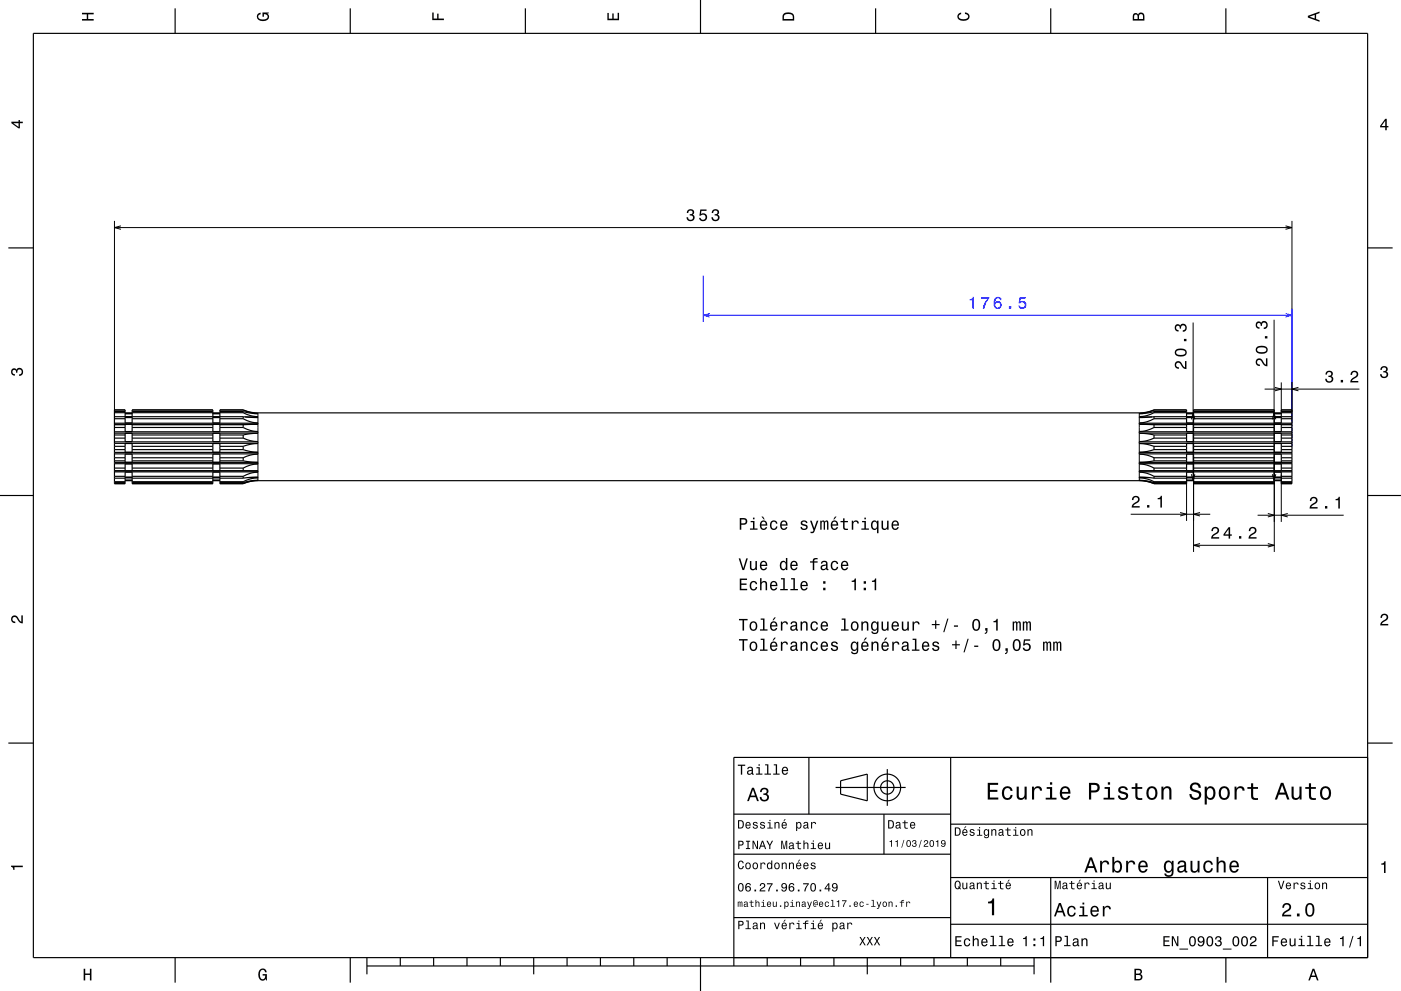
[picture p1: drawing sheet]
<svg xmlns="http://www.w3.org/2000/svg" width="420mm" height="297mm" viewBox="0 0 420 297" stroke-linecap="round" stroke-linejoin="round" font-family="sans-serif">
<g fill="none" stroke="#000" stroke-width=".3">
<path d="M34.3 66.2v66.6M34.3 68.2h353M36.2 67.7l-1.9 .5 1.9 .5M385.4 67.7l1.9 .5-1.9 .5M387.3 66.2v59.9M384.1 114.6v8.9M77.3 123.7v.2M77.3 124v.9M77.3 125.1v1.6M77.3 127.2v2.1M77.3 129.9v2.4M77.3 132.9v2.6"/>
<path d="M77.3 136.1v2.4M77.3 139.1v2M341.5 123.7v.2M341.5 124v.9M341.5 125.1v1.6M341.5 127.2v2.1M341.5 129.9v2.4M341.5 132.9v2.6M341.5 136.1v2.4M341.5 139.1v2M357.8 136.8v28.6M382 136.8v28.6"/>
<path d="M77.3 141.5v1.5M77.3 143.2v.9M341.5 141.5v1.5M341.5 143.2v.9M355.7 142.3v13.8M384.1 142.3v14.1"/>
</g>
<path d="M210.8 82.6v13.9M387.3 92.5v41.5" fill="none" stroke="#00f" stroke-width=".3"/>
<g fill="none" stroke="#000" stroke-width=".35">
<path d="M10 10h400v277h-400zM52.5 2.5v7.5M105 2.5v7.5M157.5 2.5v7.5M210 0v10M262.5 2.5v7.5M315 2.5v7.5M367.5 2.5v7.5M2.5 74.3h7.5M410 74.3h7.5M34.3 138.6h43.1M34.3 124.9h38.6"/>
<path d="M34.3 127.2h43.1M34.3 139h43.1M34.3 135.6h43.1M34.3 136h43.1M34.3 132.4h43.1M34.3 132.9h43.1M34.3 129.4h43.1M34.3 129.8h43.1M34.3 126.8h43.1M34.3 122.9h3.2M34.3 123.7h3.2M34.3 123.3h3.2"/>
<path d="M34.3 125.5h3.2M34.3 127.3h3.2M34.3 128.1h3.2M34.3 131.3h3.2M34.3 130.4h3.2M34.3 134.8h3.2M34.3 133.8h3.2M34.3 138.1h3.2M34.3 137.2h3.2M37.5 138.5v-2.4h2.1v2.4M37.5 132.9h2.1v2.6h-2.1zM37.5 129.9h2.1v2.5h-2.1z"/>
<path d="M37.5 123.9h2.1M37.5 125.2h2.1M37.5 125h2.1M37.5 127.2v2.1h2.1v-2.1M37.5 123.7h2.1M39.6 122.9h24.2M39.6 123.7h24.2M39.6 123.3h24.2M39.6 125.5h24.2M39.6 127.3h24.2M39.6 128.1h24.2M39.6 131.3h24.2"/>
<path d="M39.6 130.4h24.2M39.6 134.8h24.2M39.6 133.8h24.2M39.6 138.1h24.2M39.6 137.2h24.2M63.8 138.5v-2.4h2.1v2.4M63.8 132.9h2.1v2.6h-2.1zM63.8 129.9h2.1v2.5h-2.1zM63.8 123.9h2.1M63.8 125.2h2.1M63.8 125h2.1M63.8 127.2v2.1h2.1v-2.1"/>
<path d="M63.8 123.7h2.1M65.9 122.9h7M65.9 123.7h7M65.9 123.3h7M65.9 125.5h7M65.9 127.3h7M65.9 128.1h7M65.9 131.3h7M65.9 130.4h7M65.9 134.8h7M65.9 133.8h7M65.9 138.1h7"/>
<path d="M65.9 137.2h7M72.9 128.1l2.1 .9 2.3 .3M72.9 131.3a10.4 10.4 0 0 0 4.4 1M72.9 134.8l2.1 .5 2.3 .2M72.9 138.1l4.4 .4M72.9 122.9a10.8 10.8 0 0 0 4.4 1M72.9 123.7l2.1 .8 2.3 .4M72.9 124.9l4.4 .2M72.9 125.5l2.1 .9 2.3 .3M72.9 122.8l2.2 .7 2.2 .2h264.5l2-.2 2.2-.7M72.9 122.8h-7v4h-2.1v-4h-24.2v4h-2.1v-4h-3.2v22.1h3.2v-3.4h2.1v3.4h24.2v-3.4h2.1v3.4h7M72.9 122.8v.1"/>
<path d="M72.9 123.3v.4M72.9 124.9v.6M72.9 127.3v.8M72.9 130.4v.9M72.9 133.8v1M72.9 137.2v.9M72.9 123.3l2.2 .5 2.2 .2M73.5 125h3.9M76.2 123.9h1.2M77.3 129.9l-4.4 .5M77.3 132.9l-2.3 .3-2.1 .6M77.3 136.1l-2.3 .3-2.1 .8"/>
<path d="M77.3 139.1l-2.3 .3-2.1 .9M77.3 127.2l-4.4 .1M77.3 139.1h.1M77.3 136.1h.1M77.3 135.5h.1M77.3 132.9h.1M77.3 132.3h.1M77.3 129.9h.1M77.3 129.3h.1M77.3 123.9h.1M77.3 124.9h.1M77.3 125.1h.1"/>
<path d="M77.3 126.7h.1M77.4 123.9v.1M77.4 124.9v.2M77.4 126.7v.5M77.4 129.3v.6M77.4 132.3v.6M77.4 135.5v.6M77.4 138.5v.6M341.5 123.9v.1M341.5 124.9v.2M341.5 126.7v.5M341.5 129.3v.6"/>
<path d="M341.5 132.3v.6M341.5 135.5v.6M341.5 138.5v.6M341.5 139.1h.1M341.5 138.5l45.8 .1M341.5 136.1h.1M341.5 135.5h.1M341.5 132.9h.1M341.5 132.3h.1M341.5 129.9h.1M341.5 129.3h.1M341.5 123.9h.1"/>
<path d="M341.5 124.9h.1M341.5 125.1h.1M341.5 126.7h.1M341.5 139h45.8M341.5 135.6h45.8M341.5 136h45.8M341.5 132.4h45.8M341.5 132.9h45.8M341.5 129.4h45.8M341.5 129.8h45.8M341.5 125h3.9M341.5 126.8h45.8"/>
<path d="M341.5 139.1l2.4 .3 2.1 .9M341.5 136.1l2.4 .3 2.1 .8M341.5 132.9l2.4 .3 2.1 .6M341.5 129.9l4.5 .5M341.5 127.2l4.5 .1M342.6 123.9l-1.1 .1M346 138.1l-4.5 .4M346 134.8l-2.1 .5-2.4 .2M346 131.3l-2.1 .8-2.4 .2M346 128.1l-2.1 .9-2.4 .3M346 125.5l-2.1 .9-2.4 .3M346 124.9l-4.5 .2"/>
<path d="M346 123.7l-2.1 .8-2.4 .4M346 123.3l-2.2 .5-2.3 .2M346 122.9l-2.1 .7-2.4 .3M346 122.8h9.7v4h2.1v-4h24.2v4h2.1v-4h3.2v22.1h-3.2v-3.4h-2.1v3.4h-24.2v-3.4h-2.1v3.4h-9.7M346 124.9h41.3M346 122.8v.1M346 123.3v.4M346 124.9v.6M346 127.3v.8M346 130.4v.9M346 133.8v1M346 137.2v.9"/>
<path d="M346 122.9h9.7M346 123.7h9.7M346 123.3h9.7M346 125.5h9.7M346 127.3h9.7M346 128.1h9.7M346 131.3h9.7M346 130.4h9.7M346 134.8h9.7M346 133.8h9.7M346 138.1h9.7M346 137.2h9.7"/>
<path d="M355.7 138.5v-2.4h2.1v2.4M355.7 132.9h2.1v2.6h-2.1zM355.7 129.9h2.1v2.5h-2.1zM355.7 123.9h2.1M355.7 125.2h2.1M355.7 125h2.1M355.7 127.2v2.1h2.1v-2.1M355.7 123.7h2.1M357.8 122.9h24.2M357.8 123.7h24.2M357.8 123.3h24.2M357.8 125.5h24.2"/>
<path d="M357.8 127.3h24.2M357.8 128.1h24.2M357.8 131.3h24.2M357.8 130.4h24.2M357.8 134.8h24.2M357.8 133.8h24.2M357.8 138.1h24.2M357.8 137.2h24.2M382 138.5v-2.4h2.1v2.4M382 132.9h2.1v2.6h-2.1zM382 129.9h2.1v2.5h-2.1zM382 123.9h2.1"/>
<path d="M382 125.2h2.1M382 125h2.1M382 127.2v2.1h2.1v-2.1M382 123.7h2.1M384.1 122.9h3.2M384.1 123.7h3.2M384.1 123.3h3.2M384.1 125.5h3.2M384.1 127.3h3.2M384.1 128.1h3.2M384.1 131.3h3.2M384.1 130.4h3.2"/>
<path d="M384.1 134.8h3.2M384.1 133.8h3.2M384.1 138.1h3.2M384.1 137.2h3.2M387.3 127.2h-45.8M0 148.5h10M34.3 141.1h43.1M34.3 141.4h43.1M34.3 141.1h3.2M34.3 140.3h3.2M34.3 143.3h3.2M34.3 142.8h3.2"/>
<path d="M34.3 144.6h3.2M34.3 144.4h3.2M37.5 144h2.1M37.5 143.9h2.1M37.5 143.2h2.1M37.5 143h2.1M37.5 141.1v-2.1h2.1v2.1M37.5 143.1h2.1M39.6 141.1h24.2M39.6 140.3h24.2M39.6 143.3h24.2M39.6 142.8h24.2"/>
<path d="M39.6 144.6h24.2M39.6 144.4h24.2M63.8 144h2.1M63.8 143.9h2.1M63.8 143.2h2.1M63.8 143h2.1M63.8 141.1v-2.1h2.1v2.1M63.8 143.1h2.1M65.9 141.1h7M65.9 140.3h7M65.9 143.3h7M65.9 142.8h7"/>
<path d="M65.9 144.6h7M65.9 144.4h7M72.9 141.1h4.4M72.9 140.3v.8M72.9 142.8v.5M72.9 144.4v.2M74.2 143.1h3.2M77 143.9h.4M77.3 143l-4.4 .3M77.3 141.5l-2.3 .4-2.1 .9M77.3 143.2l-2.3 .3-2.1 .9M77.3 143.9l-2.3 .2-2.1 .5"/>
<path d="M77.3 144l-2.3 .3-2.1 .6M77.3 144.1l-2.2 .2-2.2 .6M77.3 144l264.2 .1M77.3 143.2h.1M77.3 143h.1M77.3 141.5h.1M77.4 141.1v.4M77.4 143v.2M77.4 143.9v.1M341.5 141.1v.4M341.5 143v.2M341.5 143.9v.1"/>
<path d="M341.5 143.9h.4M341.5 143.2h.1M341.5 143h.1M341.5 141.5h.1M341.5 141.1h45.8M341.5 143.1h3.1M341.5 141.4h45.8M341.5 144a11.4 11.4 0 0 1 4.5 .9M341.5 143.9l2.4 .2 2.1 .5M341.5 143.2l2.4 .3 2.1 .9M341.5 141.5l2.4 .4 2.1 .9M341.5 143l4.5 .3"/>
<path d="M341.5 144.1l2.3 .2 2.2 .6M346 141.1h-4.5M346 140.3v.8M346 142.8v.5M346 144.4v.2M346 141.1h9.7M346 140.3h9.7M346 143.3h9.7M346 142.8h9.7M346 144.6h9.7M346 144.4h9.7M355.7 144h2.1"/>
<path d="M355.7 143.9h2.1M355.7 143.2h2.1M355.7 143h2.1M355.7 141.1v-2.1h2.1v2.1M355.7 143.1h2.1M357.8 141.1h24.2M357.8 140.3h24.2M357.8 143.3h24.2M357.8 142.8h24.2M357.8 144.6h24.2M357.8 144.4h24.2M382 144h2.1"/>
<path d="M382 143.9h2.1M382 143.2h2.1M382 143h2.1M382 141.1v-2.1h2.1v2.1M382 143.1h2.1M384.1 141.1h3.2M384.1 140.3h3.2M384.1 143.3h3.2M384.1 142.8h3.2M384.1 144.6h3.2M384.1 144.4h3.2M410 148.5h10"/>
<path d="M2.5 222.7h7.5M242.5 227v17M250.5 236h21M252 234l8-2v8l-8-2zM266 230.5v11M285 227v60M410 222.7h7.5M410 227h-190v62.5M220 244h65M220 256h65M265 244v12M285 247h125"/>
<path d="M220 275h65M285 277h125M285 263h125M315 263v31.5M380 263v24M52.5 287v7.5M105 287v7.5M110 289.5h200M110 287v5M120 287v2.5M130 287v2.5M140 287v2.5"/>
<path d="M150 287v2.5M160 287v5M170 287v2.5M180 287v2.5M190 287v2.5M200 287v2.5M210 287v10M230 287v2.5M240 287v2.5M250 287v2.5M260 287v5M270 287v2.5"/>
<path d="M280 287v2.5M290 287v2.5M300 287v2.5M310 287v5M367.5 287v7.5"/>
<circle cx="266" cy="236" r="4"/>
<circle cx="266" cy="236" r="2"/>
</g>
<g fill="#000">
<path d="M24.6 3.8h3.5v.5h-1.7v1.4h1.7v.5h-3.5v-.5h1.4v-1.4h-1.4z" fill-rule="evenodd"/>
<path d="M77.3 4.2l.8-.4v.5l-.3 .1a.68 .68 0 0 0-.4 .6 .68 .68 0 0 0 .4 .6 1.68 1.68 0 0 0 2.4-.6 .93 .93 0 0 0-1.1-.8v.8h-.4v-1.3h1.9v.3l-.5 .1 .4 .4a1.19 1.19 0 0 1-.9 1.7 1.9 1.9 0 0 1-2.6-1.3z" fill-rule="evenodd"/>
<path d="M129.6 3.8h.4v1.8h1.1v-1.5h.4v1.5h1.6v.4h-3.5z" fill-rule="evenodd"/>
<path d="M182.1 3.9h.4v1.7h1.1v-1.6h.4v1.6h1.2v-1.8h.4v2.3h-3.5z" fill-rule="evenodd"/>
<path d="M235 4a2.21 2.21 0 0 0-.4 2.2h3.5v-1.2a1.92 1.92 0 0 0-3.1-1zM235.3 4.4l.4-.2a1.45 1.45 0 0 1 2 .8v.7h-2.7l.1-1z" fill-rule="evenodd"/>
<path d="M287.3 4.2l.8-.4v.4l-.3 .1a.66 .66 0 0 0-.4 .6 .66 .66 0 0 0 .4 .6 1.69 1.69 0 0 0 2.5-.5 .9 .9 0 0 0-1-.8v-.5a1.24 1.24 0 0 1 1.4 1.1 1.24 1.24 0 0 1-1.1 1.4 1.93 1.93 0 0 1-2.6-1.2z" fill-rule="evenodd"/>
<path d="M339.8 4.2l-.2 2h3.5v-1.4a.98 .98 0 0 0-.7-1 .98 .98 0 0 0-1.2 .6 .84 .84 0 0 0-1.4-.2zM340.1 4.5l.4-.1 .4 .1 .1 1.2h-1zM341.6 4.4l.4-.2a.58 .58 0 0 1 .7 .7v.8h-1.2z" fill-rule="evenodd"/>
<path d="M392.1 4.7v.6l3.5 1.2v-.4l-1-.4v-1.4l1-.4v-.4zM392.6 5l1.5-.5v1z" fill-rule="evenodd"/>
<path d="M3.4 36.5v.4l2.1 1.6h.5v-1.6h.8v-.4h-.8v-.5h-.4v.5zM4 36.9h1.6v1.1z" fill-rule="evenodd"/>
<path d="M415.3 35.6l-1.6 2.1v.5h1.6v.8h.4v-.8h.5v-.4h-.5v-2.2zM415.3 36.2v1.6h-1.1z" fill-rule="evenodd"/>
<path d="M206.2 63l-.3 .8h.4a.62 .62 0 0 1 .4-.7 .62 .62 0 0 1 .8 .2 .62 .62 0 0 1-.2 .9h-.5v.4a.74 .74 0 0 1 .9 .6 .74 .74 0 0 1-.8 .8 .74 .74 0 0 1-.6-.9h-.5a1.18 1.18 0 0 0 1.5 1.2 1.18 1.18 0 0 0 .6-1.8l-.2-.2a1.01 1.01 0 0 0 0-1.5 1.01 1.01 0 0 0-1.5 .2zM209.9 62.8l-.2 1.8h.4a.8 .8 0 0 1 1.2-.2 .8 .8 0 0 1-.1 1.3 .8 .8 0 0 1-1.2-.4h-.4a1.21 1.21 0 0 0 1.5 1 1.21 1.21 0 0 0 .8-1.6 1.21 1.21 0 0 0-1.8-.6l.2-.9h1.5v-.4zM213.7 63l-.3 .8h.4a.62 .62 0 0 1 .3-.7 .62 .62 0 0 1 .8 .2 .62 .62 0 0 1-.2 .9h-.5v.4a.74 .74 0 0 1 1 .6 .74 .74 0 0 1-.8 .8 .74 .74 0 0 1-.7-.9h-.4a1.18 1.18 0 0 0 1.5 1.2 1.18 1.18 0 0 0 .6-1.8l-.2-.2a1.01 1.01 0 0 0 0-1.5 1.01 1.01 0 0 0-1.5 .2z" fill-rule="evenodd"/>
<path d="M3.6 110.6a.86 .86 0 0 1 1.4 .2 1.12 1.12 0 0 1 1.5-.4 1.12 1.12 0 0 1 .3 1.6l-.5 .6-.6 .1v-.5a.72 .72 0 0 0 .9-.6 .72 .72 0 0 0-.8-.8 .72 .72 0 0 0-.6 .9h-.4a.62 .62 0 0 0-.4-.8 .62 .62 0 0 0-.8 .5 .62 .62 0 0 0 .5 .7h.4l-.1 .5a1.17 1.17 0 0 1-1-.7 1.17 1.17 0 0 1 .2-1.3z" fill-rule="evenodd"/>
<path d="M414.1 110a1.01 1.01 0 0 1 1.5-.2 1.01 1.01 0 0 1 0 1.6 1.12 1.12 0 0 1 .4 1.5 1.12 1.12 0 0 1-1.6 .3l-.6-.5-.1-.6h.5a.72 .72 0 0 0 .7 .9 .72 .72 0 0 0 .7-.8 .72 .72 0 0 0-.9-.6v-.4a.62 .62 0 0 0 .8-.4 .62 .62 0 0 0-.5-.8 .62 .62 0 0 0-.7 .5v.4h-.5z" fill-rule="evenodd"/>
<path d="M3.6 184.7a1.22 1.22 0 0 1 2 .8l.8 .8v-1.9h.4v2.4a2.76 2.76 0 0 1-2-1.8 .69 .69 0 0 0-1.1 .5 .69 .69 0 0 0 .9 .8v.4a1.19 1.19 0 0 1-1.2-.6 1.19 1.19 0 0 1 .2-1.4z" fill-rule="evenodd"/>
<path d="M414.2 184.2a1.18 1.18 0 0 1 1.9 .3 1.18 1.18 0 0 1-1 1.7l-.8 .8h1.9v.4h-2.4a2.76 2.76 0 0 1 1.8-2 .69 .69 0 0 0-.5-1.1 .69 .69 0 0 0-.8 .9h-.4z" fill-rule="evenodd"/>
<path d="M221.2 229.2v.3h.9v2.7h.4v-2.7h.9v-.3zM224.3 230l-.3 .5h.4a.47 .47 0 0 1 .5-.4 .47 .47 0 0 1 .4 .6l-.2 .1a.78 .78 0 0 0-1.1 .4 .78 .78 0 0 0 .6 1l.8-.3 .1 .2 .5 .1v-.3l-.3-.1v-1.3a.87 .87 0 0 0-.6-.7 .87 .87 0 0 0-.8 .2zM224.4 231.3l.9-.3v.4a.51 .51 0 0 1-.5 .5 .51 .51 0 0 1-.5-.5zM226.8 229.9v.3h.6v1.6h-.8v.4h2v-.4h-.8v-1.9zM227.4 229.1v.4h.4v-.4zM229.4 229.1v.3h.6v2.4h-.8v.4h1.9v-.4h-.8v-2.7zM232 229.1v.3h.6v2.4h-.8v.4h1.9v-.4h-.7v-2.7zM234.6 230.1a1.24 1.24 0 0 0-.2 1.4 1.24 1.24 0 0 0 1.2 .7l.6-.7h-.3l-.6 .4a.64 .64 0 0 1-.5-.8h1.5v-.2a.96 .96 0 0 0-.5-1 .96 .96 0 0 0-1.2 .2zM234.9 230.3l.7-.2 .3 .7h-1.1z" fill-rule="evenodd"/>
<path d="M296.1 234.6v5h3.2v-.6h-2.5v-1.7h2.2v-.6h-2.2v-1.5h2.4v-.6zM300.8 236.2a2.18 2.18 0 0 0 1.2 3.6 1.51 1.51 0 0 0 1.6-1.6h-.6a.95 .95 0 0 1-.9 1 .95 .95 0 0 1-1-.9 1.6 1.6 0 0 1 .9-2.1 .86 .86 0 0 1 .9 .8h.7a1.56 1.56 0 0 0-1.1-1.3 1.56 1.56 0 0 0-1.7 .5zM304.8 235.8v2.5a1.27 1.27 0 0 0 .9 1.4 1.27 1.27 0 0 0 1.5-.7v.6h.6v-3.8h-.6v2.2a.92 .92 0 0 1-.6 1.1 .92 .92 0 0 1-1.2-.4v-2.9zM309.4 235.8v3.8h.6v-2.2a.95 .95 0 0 1 .5-1.1 .95 .95 0 0 1 1.2 .3l.1 .4h.6a1.28 1.28 0 0 0-1-1.4 1.28 1.28 0 0 0-1.4 .8v-.6zM313.8 235.9v.5h1v2.7h-1.3v.5h3.2v-.5h-1.3v-3.2zM314.8 234.4v.8h.6v-.8zM318.1 236.2a2.2 2.2 0 0 0 1.2 3.6 1.51 1.51 0 0 0 1.5-1.3h-.6l-.3 .5-.5 .2a1.08 1.08 0 0 1-1-1.3h2.5a1.66 1.66 0 0 0-.7-2 1.66 1.66 0 0 0-2.1 .3zM318.6 236.5a.94 .94 0 0 1 1.2-.2 .94 .94 0 0 1 .5 1h-1.9zM326.5 234.6v5h.6v-2.1a1.92 1.92 0 0 0 2.6-1.4 1.33 1.33 0 0 0-1.5-1.5zM327.1 235.2a1.6 1.6 0 0 1 1.8 .5 .86 .86 0 0 1 0 .9 .86 .86 0 0 1-.9 .3h-.9zM331.1 235.9v.5h1v2.7h-1.3v.5h3.3v-.5h-1.3v-3.2zM332.1 234.4v.8h.7v-.8zM335.6 235.9a1.08 1.08 0 0 0-.3 1.2 1.08 1.08 0 0 0 1 .7l1.2 .5a.91 .91 0 0 1-.8 1 .91 .91 0 0 1-1-.9h-.6a1.52 1.52 0 0 0 1.7 1.3 1.52 1.52 0 0 0 1.3-1.7l-.5-.5-1.6-.4a.76 .76 0 0 1 .6-1 .76 .76 0 0 1 .9 .7h.6a1.47 1.47 0 0 0-1-1.2 1.47 1.47 0 0 0-1.5 .3zM340.4 234.7v1.2h-1.1v.5h1.1v2.6a1.49 1.49 0 0 0 2 .7v-.5a.97 .97 0 0 1-1.4-.5v-2.3h1.4v-.5h-1.4v-1.2zM344.1 236.2a2.18 2.18 0 0 0 1.2 3.6 2.12 2.12 0 0 0 1.7-2.1 2.12 2.12 0 0 0-1.7-2.1l-.7 .2zM344.6 236.6a.96 .96 0 0 1 1-.4 .96 .96 0 0 1 .7 .8 1.59 1.59 0 0 1-1 2.2 1.67 1.67 0 0 1-.7-2.6zM348.2 235.8v3.8h.6v-2.2a.91 .91 0 0 1 .6-1.1 .91 .91 0 0 1 1.1 .5v2.8h.7v-2.5a1.27 1.27 0 0 0-.9-1.4 1.27 1.27 0 0 0-1.5 .6v-.5zM357.1 234.9a1.37 1.37 0 0 0-.3 1.5 1.37 1.37 0 0 0 1.3 .9 1.1 1.1 0 0 1 1.3 1.3 1.19 1.19 0 0 1-1.3 .5 1.19 1.19 0 0 1-.9-1.1h-.7a1.73 1.73 0 0 0 2.2 1.8 1.73 1.73 0 0 0 1-2.6l-1.1-.4a1.02 1.02 0 0 1-1.2-.9 .99 .99 0 0 1 1.1-.8 .99 .99 0 0 1 .8 1h.7a1.66 1.66 0 0 0-1-1.6 1.66 1.66 0 0 0-1.9 .4zM361.2 235.8v5.3h.6v-2.1a1.32 1.32 0 0 0 1.4 .7 1.32 1.32 0 0 0 1.1-1.1 2.15 2.15 0 0 0-1.4-3l-.6 .2-.5 .5v-.5zM362.1 236.6a.9 .9 0 0 1 .9-.4 .9 .9 0 0 1 .7 .8 1.61 1.61 0 0 1-.9 2.2 1.69 1.69 0 0 1-.7-2.6zM365.8 236.2a2.18 2.18 0 0 0 1.2 3.6 2.16 2.16 0 0 0 1.8-1.8 2.16 2.16 0 0 0-1.1-2.2h-1.4zM366.3 236.6a.96 .96 0 0 1 1-.4 .96 .96 0 0 1 .7 .8 1.59 1.59 0 0 1-1 2.2 1.67 1.67 0 0 1-.7-2.6zM370.1 235.8v3.8h.6v-2.2a.95 .95 0 0 1 .5-1.1 .95 .95 0 0 1 1.2 .3l.1 .4h.6a1.28 1.28 0 0 0-1-1.4 1.28 1.28 0 0 0-1.4 .8v-.6zM375.1 234.7v1.2h-1.1v.5h1.1v2.6a1.49 1.49 0 0 0 2 .7v-.5a.98 .98 0 0 1-1.4-.5v-2.3h1.4v-.5h-1.4v-1.2zM384 234.6l-1.8 5h.6l.6-1.5h2l.5 1.5h.7l-1.9-5zM384.4 235.3l.7 2.2h-1.5zM387.2 235.8v2.5a1.27 1.27 0 0 0 .9 1.4 1.27 1.27 0 0 0 1.5-.7v.6h.6v-3.8h-.6v2.2a.92 .92 0 0 1-.6 1.1 .92 .92 0 0 1-1.1-.4l-.1-2.9zM392.4 234.7v1.2h-1.1v.5h1.1v2.6a1.49 1.49 0 0 0 2.1 .7v-.5a.97 .97 0 0 1-1.4-.5l-.1-2.3h1.5v-.5h-1.5v-1.2zM396.1 236.2a2.18 2.18 0 0 0 1.3 3.6 2.16 2.16 0 0 0 1.7-1.8 2.16 2.16 0 0 0-1-2.2h-1.4zM396.6 236.6a.96 .96 0 0 1 1-.4 .96 .96 0 0 1 .7 .8 1.59 1.59 0 0 1-.9 2.2 1.67 1.67 0 0 1-.8-2.6z" fill-rule="evenodd"/>
<path d="M3.3 259.4h3.5v.5h-2.5v.8h-.3a.77 .77 0 0 0-.7-.9z" fill-rule="evenodd"/>
<path d="M221.3 252v2.5h.4v-1.1a.8 .8 0 0 0 1.2-.4 .8 .8 0 0 0-.7-1zM221.7 252.3h.4a.43 .43 0 0 1 .5 .4 .43 .43 0 0 1-.5 .4h-.4zM223.6 252v.3h.5v1.9h-.5v.3h1.3v-.3h-.5v-1.9h.5v-.3zM225.6 252v2.5h.3v-2.1l1 2.1h.3v-2.5h-.3v2l-.9-2zM228.4 252l-.9 2.5h.3l.3-.8h1l.3 .8h.3l-.9-2.5zM228.6 252.3l.4 1.1h-.8zM229.8 252l.8 1.5v1h.3v-1l.9-1.5h-.4l-.6 1.1-.6-1.1zM234.2 252v2.5h.3v-2.3l.4 2.3h.3l.5-2.3v2.3h.3v-2.5h-.4l-.5 2.2-.5-2.2zM236.7 252.6l-.2 .5h.3a.39 .39 0 0 1 .5-.4 .39 .39 0 0 1 .3 .6 .73 .73 0 0 0-1 .2 .73 .73 0 0 0 .2 1l.9-.3v.2l.4 .1-.2-1.4a.72 .72 0 0 0-.4-.6 .72 .72 0 0 0-.8 .1zM236.8 253.7l.8-.2v.3a.42 .42 0 0 1-.4 .5 .42 .42 0 0 1-.4-.5zM239.1 252v.6h-.5v.3h.5v1.3a.75 .75 0 0 0 1.1 .3v-.3l-.7-.1-.1-.3v-.9h.8v-.3h-.8v-.6zM240.9 251.9v2.6h.3v-1.1a.45 .45 0 0 1 .3-.7 .45 .45 0 0 1 .5 .6v1.2h.4v-1.3a.63 .63 0 0 0-.5-.7 .63 .63 0 0 0-.7 .3v-.9zM243.2 252.6v.3h.5v1.3h-.7v.3h1.6v-.3h-.6v-1.6zM243.7 251.9v.3h.3v-.3zM245.4 252.7a.98 .98 0 0 0-.2 1.3 .98 .98 0 0 0 1.2 .4l.3-.5-.9 .3-.3-.6 1.2-.2a.8 .8 0 0 0-.4-.8 .8 .8 0 0 0-.9 .1zM245.6 252.9l.5-.1 .3 .5h-.9zM247.4 252.5v1.3a.63 .63 0 0 0 .4 .7 .63 .63 0 0 0 .7-.3v.3h.4v-2h-.4v1.4l-.5 .4-.3-.3v-1.5z" fill-rule="evenodd"/>
<path d="M221.2 245.8v2.5h.9a1.28 1.28 0 0 0 1-1.2 1.28 1.28 0 0 0-1-1.3zM221.6 246.1a.96 .96 0 0 1 1.1 1 .96 .96 0 0 1-1.1 .9zM223.7 246.6a.98 .98 0 0 0-.2 1.3 .98 .98 0 0 0 1.3 .3l.2-.4-.9 .3-.3-.7 1.3-.1a.8 .8 0 0 0-.5-.9 .8 .8 0 0 0-.9 .2zM223.9 246.7l.6-.1 .2 .6h-.9zM225.9 246.5l-.2 .4 .1 .3 1 .4a.43 .43 0 0 1-.4 .5 .43 .43 0 0 1-.4-.4h-.3a.7 .7 0 0 0 .9 .7 .7 .7 0 0 0 .3-1.1l-.8-.3a.38 .38 0 0 1 .3-.5 .38 .38 0 0 1 .4 .4h.3l-.4-.6zM228 246.5l-.1 .4 .1 .3 1 .4a.43 .43 0 0 1-.4 .5 .43 .43 0 0 1-.5-.4h-.3a.7 .7 0 0 0 1 .7 .7 .7 0 0 0 .2-1.1l-.7-.3a.38 .38 0 0 1 .3-.5 .38 .38 0 0 1 .4 .4h.3l-.4-.6zM230.2 246.4v.3h.5v1.3h-.7v.3h1.6v-.3h-.6v-1.6zM230.7 245.7v.4h.3v-.4zM232.2 246.4v1.9h.3v-1.1a.45 .45 0 0 1 .4-.6 .45 .45 0 0 1 .5 .5v1.2h.3v-1.3a.63 .63 0 0 0-.5-.7 .63 .63 0 0 0-.7 .4v-.3zM235.2 245.5l-.4 .6 .8-.6zM234.5 246.6a.98 .98 0 0 0-.2 1.3 .98 .98 0 0 0 1.3 .3l.3-.4-1 .3-.3-.7 1.3-.1a.8 .8 0 0 0-.4-.9 .8 .8 0 0 0-1 .2zM234.8 246.7l.5-.1 .3 .6h-1zM238.7 246.4v2.7h.3v-1.1l.1 .2a.67 .67 0 0 0 .7 .1 .67 .67 0 0 0 .4-.5 .91 .91 0 0 0 0-1.1 .91 .91 0 0 0-1-.3l-.2 .3v-.3zM239.1 246.8l.2-.2a.7 .7 0 0 1 .7 .7 .7 .7 0 0 1-.7 .7l-.3-.3zM241.1 246.5l-.2 .4h.3a.39 .39 0 0 1 .4-.3 .39 .39 0 0 1 .3 .5 .73 .73 0 0 0-.9 .3 .73 .73 0 0 0 .1 .9l.9-.2 .1 .2h.4l-.2-1.4a.73 .73 0 0 0-.5-.6 .73 .73 0 0 0-.7 .2zM241.2 247.6l.8-.3v.3a.42 .42 0 0 1-.4 .5 .42 .42 0 0 1-.5-.5zM243.1 246.4v1.9h.4l.1-1.6 .5-.1 .2 .4h.4a.64 .64 0 0 0-.5-.7 .64 .64 0 0 0-.8 .4v-.3z" fill-rule="evenodd"/>
<path d="M221.4 258.2a1.33 1.33 0 0 0-.2 1.5 1.33 1.33 0 0 0 1.3 .8l.5-1h-.3l-.4 .7a1.04 1.04 0 0 1-.8-.9 1.04 1.04 0 0 1 .6-1.1l.5 .5h.4a.85 .85 0 0 0-.6-.8 .85 .85 0 0 0-1 .3zM223.6 258.7a.98 .98 0 0 0-.1 1.4 .98 .98 0 0 0 1.4 .2 .98 .98 0 0 0 .1-1.4 .98 .98 0 0 0-1.4-.2zM223.9 258.9l.1-.1a.71 .71 0 0 1 .8 .7 .71 .71 0 0 1-.8 .7l-.2-.4zM225.8 258.7a.98 .98 0 0 0-.1 1.4 .98 .98 0 0 0 1.3 .2 .98 .98 0 0 0 .2-1.4 .98 .98 0 0 0-1.4-.2zM226 258.9l.2-.1a.71 .71 0 0 1 .7 .7 .71 .71 0 0 1-.7 .7l-.3-.4zM228 258.5v2h.3l.1-1.6 .5-.1 .3 .3h.3a.64 .64 0 0 0-.5-.6 .64 .64 0 0 0-.7 .4v-.4zM230.1 258.7l-.2 .4a.91 .91 0 0 0 .1 1 .91 .91 0 0 0 1 .3l.2-.2v.3h.3v-2.6h-.3v.9l-.6-.3zM230.4 258.9l.1-.1a.7 .7 0 0 1 .7 .7 .7 .7 0 0 1-.7 .7l-.2-.4zM232.3 258.7a.98 .98 0 0 0-.1 1.4 .98 .98 0 0 0 1.3 .2 .98 .98 0 0 0 .2-1.4 .98 .98 0 0 0-1.4-.2zM232.5 258.9l.2-.1a.71 .71 0 0 1 .7 .7 .71 .71 0 0 1-.7 .7l-.3-.4zM234.4 258.5v2h.3v-1.1a.45 .45 0 0 1 .3-.7 .45 .45 0 0 1 .5 .6v1.2h.4v-1.3a.63 .63 0 0 0-.5-.7 .63 .63 0 0 0-.7 .3v-.3zM236.5 258.5v2h.3v-1.1a.45 .45 0 0 1 .4-.7 .45 .45 0 0 1 .5 .6v1.2h.3v-1.3a.64 .64 0 0 0-.4-.7 .64 .64 0 0 0-.8 .3v-.3zM239.5 257.7l-.3 .6 .7-.6zM238.9 258.7a.98 .98 0 0 0-.3 1.4 .98 .98 0 0 0 1.3 .3l.3-.5-.9 .3-.3-.6 1.2-.2a.8 .8 0 0 0-.4-.8 .8 .8 0 0 0-.9 .1zM239.1 258.9l.5-.1 .3 .5h-.9zM241 258.7a.98 .98 0 0 0-.2 1.3 .98 .98 0 0 0 1.3 .4l.3-.5-1 .3-.3-.6 1.3-.2a.8 .8 0 0 0-.4-.8 .8 .8 0 0 0-1 .1zM241.3 258.9l.5-.1 .3 .5h-1zM243.2 258.6l-.2 .4 .2 .4 1 .4a.43 .43 0 0 1-.4 .5 .43 .43 0 0 1-.5-.4h-.3a.7 .7 0 0 0 1 .7 .7 .7 0 0 0 .2-1.2l-.8-.2a.38 .38 0 0 1 .3-.5 .38 .38 0 0 1 .5 .3h.3l-.4-.5z" fill-rule="evenodd"/>
<path d="M225.4 236.1l-1.4 4h.5l.4-1.2h1.6l.5 1.2h.5l-1.5-4zM225.7 236.7l.7 1.7h-1.3zM228.2 236.4l-.4 1h.6a.71 .71 0 0 1 .3-.9 .71 .71 0 0 1 .9 .3 .71 .71 0 0 1-.2 1h-.5v.4a.82 .82 0 0 1 1 .5 .82 .82 0 0 1-.5 1.1 .82 .82 0 0 1-1.1-.6v-.4h-.5a1.34 1.34 0 0 0 1.7 1.4 1.34 1.34 0 0 0 .7-2.1l-.3-.1a1.11 1.11 0 0 0 .3-1.6 1.11 1.11 0 0 0-1.6-.2z" fill-rule="evenodd"/>
<path d="M266.2 245.8v2.5h.9a1.28 1.28 0 0 0 1-1.2 1.28 1.28 0 0 0-1-1.3zM266.6 246.1a.96 .96 0 0 1 1.1 1 .96 .96 0 0 1-1.1 .9zM268.7 246.5l-.2 .4h.3a.39 .39 0 0 1 .5-.3 .39 .39 0 0 1 .3 .5 .73 .73 0 0 0-1 .3 .73 .73 0 0 0 .2 .9l.9-.2v.2h.4l-.2-1.4a.73 .73 0 0 0-.4-.6 .73 .73 0 0 0-.8 .2zM268.8 247.6l.8-.3v.3a.42 .42 0 0 1-.4 .5 .42 .42 0 0 1-.4-.5zM271.1 245.9v.5h-.5v.3h.5v1.3a.74 .74 0 0 0 1 .4v-.3l-.6-.1-.1-.4v-.9h.7v-.3h-.7v-.5zM273 246.6a.98 .98 0 0 0-.2 1.3 .98 .98 0 0 0 1.3 .3l.3-.4-1 .3-.3-.7 1.3-.1a.8 .8 0 0 0-.4-.9 .8 .8 0 0 0-1 .2zM273.3 246.7l.5-.1 .3 .6h-1z" fill-rule="evenodd"/>
<path d="M266.7 252.1v.3h.4v1.4h.3v-2zM268.4 252.1v.3h.5v1.4h.2v-2zM270.9 251.7l-.7 2.3h.2l.7-2.3zM271.9 252l-.2 .3a.91 .91 0 0 0 0 1.1 .91 .91 0 0 0 1 .4 1.05 1.05 0 0 0 .4-1.2 1.05 1.05 0 0 0-1-.8zM272.2 252.1a.81 .81 0 0 1 .7 .7 .81 .81 0 0 1-.5 .8l-.4-.5zM273.6 251.9l-.1 .5h.2a.35 .35 0 0 1 .2-.4 .35 .35 0 0 1 .5 .1 .35 .35 0 0 1-.2 .5h-.2v.2a.42 .42 0 0 1 .5 .4 .42 .42 0 0 1-.4 .5 .42 .42 0 0 1-.4-.6h-.3a.66 .66 0 0 0 .9 .7 .66 .66 0 0 0 .2-1.1 .58 .58 0 0 0 0-.9 .58 .58 0 0 0-.9 .1zM276.1 251.7l-.7 2.3h.2l.7-2.3zM277.1 251.9l-.2 .6h.3a.43 .43 0 0 1 .4-.5 .43 .43 0 0 1 .5 .5 .43 .43 0 0 1-.6 .4l-.4 .3-.2 .6h1.4v-.3l-1.1-.1a1.07 1.07 0 0 0 .9-1.5l-.5-.1zM278.8 252l-.2 .8a.81 .81 0 0 0 .7 1 1.02 1.02 0 0 0 .8-1.1 1.02 1.02 0 0 0-1.1-.9zM279.1 252.1a.81 .81 0 0 1 .7 .7 .81 .81 0 0 1-.5 .8l-.4-.5zM280.6 252.1v.3h.4v1.4h.3v-2zM282.3 252a.66 .66 0 0 0 0 .9 .66 .66 0 0 0 .9 0l-.3 .7-.8-.3a.75 .75 0 0 0 1 .4 .75 .75 0 0 0 .4-1 .75 .75 0 0 0-.3-.8 .75 .75 0 0 0-.9 .1zM282.4 252.4a.43 .43 0 0 1 .8 0 .43 .43 0 0 1-.8 0z" fill-rule="evenodd"/>
<path d="M286.2 248v2.5h.9a1.28 1.28 0 0 0 1-1.3 1.28 1.28 0 0 0-1-1.2zM286.6 248.3a.96 .96 0 0 1 1.1 .9 .96 .96 0 0 1-1.1 1zM289.4 247.7l-.4 .6 .7-.6zM288.7 248.7a.98 .98 0 0 0-.2 1.3 .98 .98 0 0 0 1.3 .4l.2-.5-.9 .3-.3-.6 1.3-.2a.8 .8 0 0 0-.5-.8 .8 .8 0 0 0-.9 .1zM288.9 248.9l.6-.1 .2 .5h-.9zM290.9 248.6l-.2 .4 .1 .4 1 .4a.43 .43 0 0 1-.4 .5 .43 .43 0 0 1-.4-.4h-.3a.7 .7 0 0 0 .9 .7 .7 .7 0 0 0 .3-1.2l-.8-.2a.38 .38 0 0 1 .3-.5 .38 .38 0 0 1 .4 .4l.3-.1-.4-.5zM293 248.6v.3h.5v1.3h-.7v.3h1.7v-.3h-.7v-1.6zM293.5 247.9v.3h.3v-.3zM295.1 248.7l-.2 .4a.91 .91 0 0 0 .1 1 .91 .91 0 0 0 1 .3l.2-.2a.52 .52 0 0 1-.2 .7 .52 .52 0 0 1-.7-.3h-.3a.78 .78 0 0 0 .9 .6 .78 .78 0 0 0 .6-.8v-1.9h-.3v.3l-.6-.3zM295.4 248.9l.1-.1a.7 .7 0 0 1 .7 .7 .7 .7 0 0 1-.7 .7l-.2-.4zM297.2 248.5v2h.3v-1.4l.5-.3 .3 .2 .1 1.5h.3v-1.3a.63 .63 0 0 0-.5-.7 .63 .63 0 0 0-.7 .3v-.3zM299.6 248.6l-.2 .5h.3a.39 .39 0 0 1 .4-.4 .39 .39 0 0 1 .3 .6 .73 .73 0 0 0-.9 .2 .73 .73 0 0 0 .1 1l.9-.3 .1 .2 .4 .1-.2-1.4a.73 .73 0 0 0-1.2-.5zM299.7 249.7l.8-.2v.3a.42 .42 0 0 1-.4 .5 .42 .42 0 0 1-.5-.5zM301.9 248v.6h-.5v.3h.5l.1 1.3a.75 .75 0 0 0 1 .3v-.3l-.7-.1v-.3v-.9h.7v-.3h-.7v-.6zM303.8 248.6v.3h.5v1.3h-.6v.3h1.6v-.3h-.6v-1.6zM304.3 247.9v.3h.4v-.3zM306 248.7a.98 .98 0 0 0-.2 1.4 .98 .98 0 0 0 1.4 .2 .98 .98 0 0 0 .2-1.4 .98 .98 0 0 0-1.4-.2zM306.2 248.9l.2-.1a.71 .71 0 0 1 .7 .7 .71 .71 0 0 1-.7 .7l-.3-.4zM308 248.5v2h.3l.1-1.4 .5-.3 .3 .2v1.5h.3v-1.3a.63 .63 0 0 0-.4-.7 .63 .63 0 0 0-.8 .3v-.3z" fill-rule="evenodd"/>
<path d="M221.2 270.2v1.6h.2v-1.2l.2-.2 .2 1.4h.2v-1.2l.2-.2 .1 1.4h.3l-.2-1.6-.4 .2-.3-.2-.3 .2zM223.2 270.3l-.2 .4h.2a.32 .32 0 0 1 .4-.3 .32 .32 0 0 1 .2 .4 .56 .56 0 0 0-.8 .3 .56 .56 0 0 0 .4 .7l.5-.2 .4 .2v-.2l-.3-1.3zM223.2 271.3a.35 .35 0 0 1 .7 0 .35 .35 0 0 1-.7 0zM225.1 269.8v.5h-.5v.2h.5l.1 1.2 .7 .1v-.2l-.5-.1-.1-.3v-.7h.6v-.2h-.6v-.5zM226.5 269.7v2.1h.2l.1-1.1 .3-.3 .3 .2v1.2h.3v-1a.5 .5 0 0 0-.4-.6 .5 .5 0 0 0-.6 .3v-.8zM228.3 270.3v.2h.4v1.1h-.5v.2h1.3v-.2h-.5v-1.3zM228.7 269.7v.3h.3v-.3zM230.1 270.4a.76 .76 0 0 0-.1 1.1 .76 .76 0 0 0 1.1 0l.1-.2-.8 .3-.2-.5 1-.1a.64 .64 0 0 0-.3-.8 .64 .64 0 0 0-.8 .2zM230.3 270.5l.4-.1 .2 .5h-.7zM231.7 270.2v1a.51 .51 0 0 0 .3 .6 .51 .51 0 0 0 .6-.3v.3h.3v-1.6h-.3v1.1l-.4 .3-.3-.2v-1.2zM233.8 271.3v.5h.4v-.5zM235.1 270.2v2.2h.3v-.9l.1 .2a.71 .71 0 0 0 .9-.7 .71 .71 0 0 0-.9-.7l-.1 .2v-.3zM235.5 270.6l.1-.2a.56 .56 0 0 1 .6 .6 .56 .56 0 0 1-.6 .6l-.2-.3zM237 270.3v.2h.4v1.1h-.5v.2h1.3v-.2h-.5v-1.3zM237.4 269.7v.3h.3v-.3zM238.6 270.2v1.6h.3v-1.1l.4-.3 .3 .2v1.2h.2v-1a.51 .51 0 0 0-.3-.6 .51 .51 0 0 0-.6 .3v-.3zM240.5 270.3l-.1 .4h.2a.31 .31 0 0 1 .4-.3 .31 .31 0 0 1 .2 .4 .58 .58 0 0 0-.8 .2 .58 .58 0 0 0 .2 .8l.7-.2 .4 .2v-.2l-.3-1.3zM240.6 271.3a.34 .34 0 0 1 .6 0 .34 .34 0 0 1-.6 0zM242 270.2l.6 1.7-.2 .2h-.3v.3h.4l.9-2.2h-.3l-.4 1.3-.4-1.3zM244 269.9a1.3 1.3 0 0 0 .4 1.9l.3-.2a.49 .49 0 0 1-.7-.4v-.4a.67 .67 0 0 1 .5-.9l.4 .4a.6 .6 0 0 0-.7 .3 .6 .6 0 0 0 .2 .7l.5-.2 .3 .2v-.2a1.03 1.03 0 0 0-.9-1.4zM244.4 270.7l.5-.2-.1 .5-.4 .1zM245.7 270.4a.76 .76 0 0 0-.1 1.1 .76 .76 0 0 0 1.1 0l.1-.2-.8 .3-.2-.5 1-.1a.64 .64 0 0 0-.3-.8 .64 .64 0 0 0-.8 .2zM245.9 270.5l.4-.1 .2 .5h-.7zM247.4 270.4a.76 .76 0 0 0-.1 1.1 .76 .76 0 0 0 1.2 0v-.3h-.2l-.1 .3a.53 .53 0 0 1-.7-.5 .53 .53 0 0 1 .7-.5l.3 .2-.3-.5zM249.1 269.7v.2h.4v1.7h-.5v.2h1.3v-.2h-.5v-1.9zM250.8 270.1v.3h.5v1.4h.3v-2zM252.4 269.8v.3h1.1l-.7 1.2-.1 .5h.3l.8-2zM254.6 271.3v.5h.4v-.5zM256.1 270.4a.76 .76 0 0 0-.1 1.1 .76 .76 0 0 0 1.1 0l.1-.2-.8 .3-.2-.5 1-.1a.64 .64 0 0 0-.3-.8 .64 .64 0 0 0-.8 .2zM256.3 270.5l.4-.1 .2 .5h-.7zM257.8 270.4a.76 .76 0 0 0-.1 1.1 .76 .76 0 0 0 1.2 0v-.3h-.2l-.1 .3a.53 .53 0 0 1-.7-.5 .53 .53 0 0 1 .7-.5l.3 .2-.3-.5zM259.7 270.9v.2h.7v-.2zM261.3 269.7v.2h.4v1.7h-.5v.2h1.2v-.2h-.5v-1.9zM262.8 270.2l.6 1.7-.2 .2h-.3v.3h.4l.9-2.2h-.3l-.4 1.3-.4-1.3zM264.7 270.4a.76 .76 0 0 0 0 1.2 .76 .76 0 0 0 1.2-.2v-.4a.68 .68 0 0 0-.3-.7 .68 .68 0 0 0-.9 .1zM264.9 270.6a.5 .5 0 0 1 .8 .4 .5 .5 0 0 1-.8 .5zM266.4 270.2v1.6h.2l.1-1.1 .3-.3 .3 .2v1.2h.3v-1a.51 .51 0 0 0-.4-.6 .51 .51 0 0 0-.6 .3v-.3zM268.5 271.3v.5h.4v-.5zM269.7 270.3v.2h.5v1.3h.3v-1.3h.5v-.2h-.5v-.2l.5-.2v-.2h-.5l-.3 .6zM271.7 270.2v1.6h.2l.1-1.3 .5-.1 .4 .3a.51 .51 0 0 0-.4-.5 .51 .51 0 0 0-.6 .3v-.3z" fill-rule="evenodd"/>
<path d="M221.4 265l-.1 .4a1.36 1.36 0 0 0 .8 1.8 1.4 1.4 0 0 0 .8-1.3 1.4 1.4 0 0 0-.8-1.3zM221.8 265l.3-.1a1.22 1.22 0 0 1 0 2l-.5-.5v-.9zM223.8 264.8a1.72 1.72 0 0 0 .1 2.3 .83 .83 0 0 0 1.1-.2 .83 .83 0 0 0-.1-1.1 .83 .83 0 0 0-1.2 0 .74 .74 0 0 1 .6-.9l.5 .4h.3a.8 .8 0 0 0-.5-.6 .8 .8 0 0 0-.8 .1zM223.7 266.4a.55 .55 0 0 1 1.1 0 .55 .55 0 0 1-1.1 0zM226.2 266.6v.6h.5v-.6zM228 264.9l-.2 .6h.3a.5 .5 0 0 1 .4-.6 .5 .5 0 0 1 .6 .4 .5 .5 0 0 1-.4 .6l-.8 .6-.2 .7h1.7v-.4h-1.3l.6-.5a.83 .83 0 0 0 .6-1.2 .83 .83 0 0 0-1.3-.2zM229.9 264.7v.3h1.4l-.9 1.6-.1 .6h.3l1-2.5zM232.7 266.6v.6h.5v-.6zM234.4 264.9a.82 .82 0 0 0 0 1.2 .82 .82 0 0 0 1.2-.1 .73 .73 0 0 1-.6 .9l-.4-.4h-.4a.94 .94 0 0 0 1.3 .6 .94 .94 0 0 0 .5-1.3 .93 .93 0 0 0-.4-1 .93 .93 0 0 0-1.2 .1zM234.6 265.5a.53 .53 0 0 1 1 0 .53 .53 0 0 1-1 0zM236.8 264.8a1.72 1.72 0 0 0 .1 2.3 .83 .83 0 0 0 1.1-.2 .83 .83 0 0 0-.1-1.1 .83 .83 0 0 0-1.1 0 .74 .74 0 0 1 .5-.9l.5 .4h.3a.8 .8 0 0 0-.5-.6 .8 .8 0 0 0-.8 .1zM236.7 266.4a.55 .55 0 0 1 1.1 0 .55 .55 0 0 1-1.1 0zM239.2 266.6v.6h.5v-.6zM240.8 264.7v.3h1.3l-.9 1.6-.1 .6h.4l1-2.5zM243.1 265l-.1 .4a1.36 1.36 0 0 0 .8 1.8 1.4 1.4 0 0 0 .8-1.3 1.4 1.4 0 0 0-.8-1.3zM243.5 265l.3-.1a1.22 1.22 0 0 1 0 2l-.5-.5v-.9zM245.7 266.6v.6h.5v-.6zM248.3 264.7l-1.1 1.5v.3h1.1v.7h.3v-.7h.4v-.3h-.4v-1.5zM248.3 265.1v1.1h-.8zM249.6 264.9a.82 .82 0 0 0 0 1.2 .82 .82 0 0 0 1.2-.1 .73 .73 0 0 1-.6 .9l-.5-.4h-.3a.94 .94 0 0 0 1.3 .6 .94 .94 0 0 0 .4-1.3 .93 .93 0 0 0-.4-1 .93 .93 0 0 0-1.1 .1zM249.7 265.5a.55 .55 0 0 1 1.1 0 .55 .55 0 0 1-1.1 0z" fill-rule="evenodd"/>
<path d="M221.3 276v2.5h.4v-1.1a.8 .8 0 0 0 1.2-.4 .8 .8 0 0 0-.7-1zM221.7 276.3h.4a.43 .43 0 0 1 .5 .4 .43 .43 0 0 1-.5 .4h-.4zM223.6 275.9v.3h.5v2h-.6v.3h1.6v-.3h-.6v-2.3zM225.9 276.6l-.2 .5h.3a.39 .39 0 0 1 .5-.4 .39 .39 0 0 1 .2 .6 .73 .73 0 0 0-.9 .2 .73 .73 0 0 0 .1 1l.9-.3 .1 .2 .4 .1-.2-1.4a.73 .73 0 0 0-1.2-.5zM226 277.7l.8-.2v.3a.42 .42 0 0 1-.4 .5 .42 .42 0 0 1-.5-.5zM227.8 276.5v2h.4v-1.4l.5-.3 .3 .2v1.5h.3v-1.3a.63 .63 0 0 0-.4-.7 .63 .63 0 0 0-.8 .3v-.3zM232 276.5l.8 2h.3l.7-2h-.3l-.6 1.6-.5-1.6zM235.2 275.7l-.4 .6 .8-.6zM234.5 276.7a.98 .98 0 0 0-.2 1.3 .98 .98 0 0 0 1.3 .4l.3-.5-1 .3-.3-.6 1.3-.2a.8 .8 0 0 0-.4-.8 .8 .8 0 0 0-1 .1zM234.8 276.9l.5-.1 .3 .5h-1zM236.6 276.5v2h.4l.1-1.6 .5-.1 .2 .3h.3a.64 .64 0 0 0-.4-.6 .64 .64 0 0 0-.8 .4v-.4zM238.8 276.6v.3h.5v1.3h-.6v.3h1.6v-.3h-.6v-1.6zM239.3 275.9v.3h.4v-.3zM240.7 276.6v.3h.6v1.6h.3v-1.6h.7v-.3h-.7v-.3l.7-.1v-.3h-.6l-.4 .3v.4zM243.2 276.6v.3h.5v1.3h-.7v.3h1.6v-.3h-.6v-1.6zM243.7 275.9v.3h.3v-.3zM246.1 275.7l-.4 .6 .7-.6zM245.4 276.7a.98 .98 0 0 0-.2 1.3 .98 .98 0 0 0 1.2 .4l.3-.5-.9 .3-.3-.6 1.2-.2a.8 .8 0 0 0-.4-.8 .8 .8 0 0 0-.9 .1zM245.6 276.9l.5-.1 .3 .5h-.9zM249.5 276.5v2.7h.3v-1l.1 .1a.67 .67 0 0 0 .7 .2 .67 .67 0 0 0 .5-.6 .91 .91 0 0 0 0-1 .91 .91 0 0 0-1-.3l-.3 .2v-.3zM250 276.9l.1-.1a.7 .7 0 0 1 .7 .7 .7 .7 0 0 1-.7 .7l-.2-.4zM251.9 276.6l-.2 .5h.3a.39 .39 0 0 1 .5-.4 .39 .39 0 0 1 .3 .6 .73 .73 0 0 0-1 .2 .73 .73 0 0 0 .2 1l.8-.3 .1 .2 .4 .1-.2-1.4a.73 .73 0 0 0-1.2-.5zM252 277.7l.8-.2v.3a.42 .42 0 0 1-.4 .5 .42 .42 0 0 1-.4-.5zM254 276.5v2h.3l.1-1.6 .6-.1 .2 .3h.3a.64 .64 0 0 0-.5-.6 .64 .64 0 0 0-.7 .4v-.4z" fill-rule="evenodd"/>
<path d="M286.4 264.2a1.34 1.34 0 0 0-.2 1.5 1.34 1.34 0 0 0 1.2 .8l.2-.2 .3 .3 .2-.2-.3-.3a1.26 1.26 0 0 0 .2-1.4 1.26 1.26 0 0 0-1.3-.7zM286.8 264.3l.3-.1a1.21 1.21 0 0 1 .5 1.6l-.3-.2-.2 .2 .3 .3-.1 .1a1.09 1.09 0 0 1-.9-.8 1.09 1.09 0 0 1 .4-1.1zM288.5 264.5v1.3a.63 .63 0 0 0 .4 .7 .63 .63 0 0 0 .8-.3v.3h.3v-2h-.3l-.1 1.4-.4 .3-.4-.2v-1.5zM290.9 264.6l-.2 .5h.3a.39 .39 0 0 1 .5-.4 .39 .39 0 0 1 .2 .6 .73 .73 0 0 0-.9 .2 .73 .73 0 0 0 .1 1l.9-.3 .1 .2 .4 .1-.2-1.5a.73 .73 0 0 0-1.2-.4zM291 265.7l.8-.2v.3a.42 .42 0 0 1-.4 .5 .42 .42 0 0 1-.5-.5zM292.8 264.5v2h.4v-1.1a.45 .45 0 0 1 .3-.7 .45 .45 0 0 1 .5 .6v1.2h.3v-1.3a.63 .63 0 0 0-.4-.7 .63 .63 0 0 0-.8 .3v-.3zM295.4 264v.6h-.5v.3h.5l.1 1.3a.75 .75 0 0 0 1 .3v-.3l-.7-.1v-.3v-.9h.7v-.3h-.7v-.6zM297.3 264.6v.3h.5v1.3h-.6v.3h1.6v-.3h-.6v-1.6zM297.8 263.9v.3h.4v-.3zM299.8 264v.6h-.6v.3h.6v1.3a.75 .75 0 0 0 1 .3v-.3l-.6-.1-.1-.3v-.9h.7v-.3h-.7v-.6zM302.4 263.7l-.4 .6 .7-.6zM301.7 264.7a.98 .98 0 0 0-.2 1.3 .98 .98 0 0 0 1.3 .4l.2-.5-.9 .3-.3-.6 1.3-.2a.8 .8 0 0 0-.4-.8 .8 .8 0 0 0-1 .1zM301.9 264.9l.6-.1 .2 .5h-.9z" fill-rule="evenodd"/>
<path d="M296.2 270.2a1.1 1.1 0 0 0 1.3-.9h.5v5h-.6v-3.6h-1.2z" fill-rule="evenodd"/>
<path d="M317.4 270.6l-1.4 4h.5l.4-1.1h1.6l.4 1.1h.6l-1.5-4zM317.7 271.2l.7 1.8h-1.3zM320.3 271.9a1.66 1.66 0 0 0-.3 1.9 1.66 1.66 0 0 0 1.7 .9l.7-.7 .1-.5h-.5l-.1 .4a.75 .75 0 0 1-.8 .4 .75 .75 0 0 1-.6-.7 1.08 1.08 0 0 1 0-1.2 1.08 1.08 0 0 1 1-.5l.5 .7h.5a1.25 1.25 0 0 0-.9-1.1 1.25 1.25 0 0 0-1.3 .4zM323.7 271.6v.5h.8v2.1h-1v.4h2.6v-.4h-1.1v-2.6zM324.5 270.5v.6h.5v-.6zM327.2 271.9a1.77 1.77 0 0 0 .9 2.9 1.21 1.21 0 0 0 1.3-1h-.5l-.3 .4-.4 .1a.87 .87 0 0 1-.8-1.1h2a1.33 1.33 0 0 0-.5-1.5 1.33 1.33 0 0 0-1.7 .2zM327.6 272.1a.75 .75 0 0 1 .9-.1 .75 .75 0 0 1 .4 .8h-1.5zM330.6 271.5v3.1h.5v-1.7a.76 .76 0 0 1 .4-.9 .76 .76 0 0 1 1 .2v.3h.5a1.02 1.02 0 0 0-.8-1 1.02 1.02 0 0 0-1.1 .6v-.6z" fill-rule="evenodd"/>
<path d="M316.2 264v2.5h.3v-2.3l.4 2.3h.3l.5-2.3v2.3h.3v-2.5h-.5l-.4 2.2-.5-2.2zM318.7 264.6l-.2 .5h.3a.39 .39 0 0 1 .5-.4 .39 .39 0 0 1 .3 .6 .73 .73 0 0 0-1 .2 .73 .73 0 0 0 .2 1l.9-.3v.2l.4 .1-.2-1.5a.72 .72 0 0 0-.4-.5 .72 .72 0 0 0-.8 .1zM318.8 265.7l.8-.2v.3a.42 .42 0 0 1-.4 .5 .42 .42 0 0 1-.4-.5zM321.1 264v.6h-.5v.3h.5v1.3a.75 .75 0 0 0 1 .3v-.3l-.6-.1-.1-.3v-.9h.7v-.3h-.7v-.6zM323.7 263.7l-.4 .6 .8-.6zM323 264.7a.98 .98 0 0 0-.2 1.3 .98 .98 0 0 0 1.3 .4l.3-.5-1 .3-.3-.6 1.3-.2a.8 .8 0 0 0-.4-.8 .8 .8 0 0 0-1 .1zM323.3 264.9l.5-.1 .3 .5h-1zM325.1 264.5v2h.3l.2-1.6 .5-.1 .2 .3h.3a.64 .64 0 0 0-.4-.6 .64 .64 0 0 0-.8 .4v-.4zM327.3 264.6v.3h.5v1.3h-.6v.3h1.6v-.3h-.6v-1.6zM327.8 263.9v.3h.4v-.3zM329.6 264.6l-.2 .5h.3a.39 .39 0 0 1 .4-.4 .39 .39 0 0 1 .3 .6 .73 .73 0 0 0-.9 .2 .73 .73 0 0 0 .1 1l.9-.3 .1 .2 .4 .1-.2-1.5a.72 .72 0 0 0-.5-.5 .72 .72 0 0 0-.7 .1zM329.7 265.7l.8-.2v.3a.42 .42 0 0 1-.4 .5 .42 .42 0 0 1-.5-.5zM331.5 264.5v1.3a.63 .63 0 0 0 .4 .7 .63 .63 0 0 0 .8-.3v.3h.3v-2h-.3v1.4l-.5 .3-.4-.2v-1.5z" fill-rule="evenodd"/>
<path d="M326.7 257l-1.6 4.5h.6l.4-1.4h1.8l.5 1.4h.6l-1.6-4.5zM327 257.6l.7 2h-1.4zM329.8 258v3.5h.6v-2a.85 .85 0 0 1 .4-1 .85 .85 0 0 1 1.1 .3l.1 .3h.5a1.15 1.15 0 0 0-.9-1.2 1.15 1.15 0 0 0-1.3 .7v-.6zM333.5 256.8v4.7h.5v-.6a1.19 1.19 0 0 0 1.3 .7 1.19 1.19 0 0 0 1-1.1 1.93 1.93 0 0 0-1.3-2.6l-.5 .1-.5 .5v-1.7zM334.3 258.7a.81 .81 0 0 1 .9-.3 .81 .81 0 0 1 .5 .7 1.45 1.45 0 0 1-.8 2 1.52 1.52 0 0 1-.6-2.4zM337.6 258v3.5h.6v-2a.85 .85 0 0 1 .4-1 .85 .85 0 0 1 1.1 .3l.1 .3h.5a1.15 1.15 0 0 0-.9-1.2 1.15 1.15 0 0 0-1.3 .7v-.6zM341.6 258.4a1.98 1.98 0 0 0 1 3.2 1.36 1.36 0 0 0 1.4-1.1h-.5l-.3 .4-.5 .2a.97 .97 0 0 1-.9-1.2h2.3a1.5 1.5 0 0 0-.6-1.8 1.5 1.5 0 0 0-1.9 .3zM342 258.6a.85 .85 0 0 1 1.1-.1 .85 .85 0 0 1 .4 .9h-1.7zM349.3 258.4a2.02 2.02 0 0 0 1 3.2l.5-.2 .5-.5a.94 .94 0 0 1-.4 1.3 .94 .94 0 0 1-1.3-.4h-.6a1.41 1.41 0 0 0 1.7 1.1 1.41 1.41 0 0 0 1.1-1.6v-3.3h-.5v.6l-.5-.6a1.15 1.15 0 0 0-1.5 .4zM349.7 258.7a.82 .82 0 0 1 .9-.3 .82 .82 0 0 1 .6 .7 1.42 1.42 0 0 1-.8 2 1.54 1.54 0 0 1-.7-2.4zM353.4 258.2l-.4 .8h.6a.71 .71 0 0 1 .8-.7 .71 .71 0 0 1 .5 1l-.3 .1a1.26 1.26 0 0 0-1.4 .4 1.26 1.26 0 0 0 0 1.5 1.36 1.36 0 0 0 1.9-.3l.1 .4 .7 .1v-.5h-.3v-2.1a1.31 1.31 0 0 0-2.2-.7zM353.6 260.1l1.4-.4a.99 .99 0 0 1-.2 1.1 .99 .99 0 0 1-1.2 .1zM356.9 258v2.3a1.14 1.14 0 0 0 .8 1.2 1.14 1.14 0 0 0 1.4-.6v.6h.5v-3.5h-.6v2a.83 .83 0 0 1-.5 1 .83 .83 0 0 1-1-.4v-2.6zM361.1 258.4a1.96 1.96 0 0 0 1.1 3.2 1.36 1.36 0 0 0 1.4-1.4h-.5a.86 .86 0 0 1-.9 .9 .86 .86 0 0 1-.8-.8 1.43 1.43 0 0 1 .8-1.9 .77 .77 0 0 1 .8 .7h.6a1.41 1.41 0 0 0-1-1.2 1.41 1.41 0 0 0-1.5 .5zM364.7 256.8v4.7h.6v-2a.82 .82 0 0 1 .5-1 .82 .82 0 0 1 1 .4l.1 2.6h.5v-2.3a1.13 1.13 0 0 0-.7-1.3 1.13 1.13 0 0 0-1.4 .6v-1.7zM368.9 258.4a1.98 1.98 0 0 0 1.1 3.2 1.36 1.36 0 0 0 1.4-1.1h-.6l-.3 .4-.5 .2a.97 .97 0 0 1-.9-1.2h2.3a1.5 1.5 0 0 0-.6-1.8 1.5 1.5 0 0 0-1.9 .3zM369.4 258.6a.85 .85 0 0 1 1-.1 .85 .85 0 0 1 .4 .9h-1.7z" fill-rule="evenodd"/>
<path d="M384.8 271l-.4 1.1h.5a.81 .81 0 0 1 .6-1 .81 .81 0 0 1 1 .6 .81 .81 0 0 1-.6 1l-.3 .1a1.86 1.86 0 0 0-1.3 1.8h2.8v-.5h-2.2l1-.9a1.34 1.34 0 0 0 1.1-1.9 1.34 1.34 0 0 0-2.2-.3zM388.8 273.8v.8h.8v-.8zM391.6 271.1a3.1 3.1 0 0 0 .5 3.5 1.3 1.3 0 0 0 1.9-1 2.64 2.64 0 0 0-.7-2.9h-1.2zM392.3 271.2h.8a2.7 2.7 0 0 1 0 3h-.8a2.7 2.7 0 0 1 0-3z" fill-rule="evenodd"/>
<path d="M383.1 264l.8 2.5h.4l.8-2.5h-.4l-.6 2.1-.7-2.1zM385.7 264.7a.98 .98 0 0 0-.2 1.3 .98 .98 0 0 0 1.3 .4l.2-.5-.9 .3-.3-.6 1.3-.2a.8 .8 0 0 0-.5-.8 .8 .8 0 0 0-.9 .1zM385.9 264.9l.6-.1 .2 .5h-.9zM387.8 264.5v2h.3l.1-1.6 .6-.1 .2 .3h.3a.64 .64 0 0 0-.5-.6 .64 .64 0 0 0-.7 .4v-.4zM390 264.6l-.1 .4 .1 .4 1 .4a.43 .43 0 0 1-.4 .5 .43 .43 0 0 1-.5-.4h-.3a.71 .71 0 0 0 1 .7 .71 .71 0 0 0 .2-1.2l-.7-.2a.38 .38 0 0 1 .3-.5 .38 .38 0 0 1 .4 .3h.3l-.4-.5zM392.2 264.6v.3h.5v1.3h-.7v.3h1.6v-.3h-.6v-1.6zM392.7 263.9v.3h.3v-.3zM394.3 264.7a.98 .98 0 0 0-.1 1.4 .98 .98 0 0 0 1.3 .2 .98 .98 0 0 0 .2-1.4 .98 .98 0 0 0-1.4-.2zM394.5 264.9l.2-.1a.71 .71 0 0 1 .7 .7 .71 .71 0 0 1-.7 .7l-.3-.4zM396.3 264.5v2h.4v-1.1a.45 .45 0 0 1 .3-.7 .45 .45 0 0 1 .5 .6v1.2h.4v-1.3a.63 .63 0 0 0-.5-.7 .63 .63 0 0 0-.7 .3v-.3z" fill-rule="evenodd"/>
<path d="M414.1 258.8a.77 .77 0 0 0 .9-.7h.4v3.5h-.5v-2.5h-.8z" fill-rule="evenodd"/>
<path d="M25.1 290.3h.4v1.5h1.5v-1.5h.4v3.5h-.4v-1.6h-1.5v1.6h-.4z" fill-rule="evenodd"/>
<path d="M77.8 290.7a1.19 1.19 0 0 1 1.3-.4 1.19 1.19 0 0 1 .9 1.1h-.5l-.1-.3a.69 .69 0 0 0-.6-.5 .69 .69 0 0 0-.7 .4 1.69 1.69 0 0 0 .6 2.5 .93 .93 0 0 0 .8-1.1h-.8v-.5h1.3v1.9h-.2l-.1-.4-.4 .4a1.19 1.19 0 0 1-1.8-.9v-1.6z" fill-rule="evenodd"/>
<path d="M257.7 280.8l.7 1.2-.8 1.3h.4l.6-1 .6 1h.3l-.7-1.3 .7-1.2h-.4l-.5 .9-.6-.9zM259.8 280.8l.8 1.2-.8 1.3h.4l.5-1 .6 1h.4l-.8-1.3 .8-1.2h-.4l-.5 .9-.6-.9zM262 280.8l.7 1.2-.7 1.3h.3l.6-1 .6 1h.4l-.8-1.3 .7-1.2h-.3l-.6 .9-.5-.9z" fill-rule="evenodd"/>
<path d="M286.4 280.6v3h1.9v-.4h-1.5v-1h1.3v-.4h-1.3v-.9h1.5v-.3zM289.2 281.5a1.24 1.24 0 0 0-.2 1.4 1.24 1.24 0 0 0 1.3 .7l.6-.9h-.4l-.4 .6a.87 .87 0 0 1-.8-.9 .87 .87 0 0 1 .9-.9l.3 .5h.4a.94 .94 0 0 0-.7-.8 .94 .94 0 0 0-1 .3zM291.6 280.5v3.1h.4v-1.7l.6-.4 .4 .4v1.7h.4v-1.6a.76 .76 0 0 0-.5-.8 .76 .76 0 0 0-.9 .4v-1.1zM294.4 281.5a1.25 1.25 0 0 0-.2 1.4 1.25 1.25 0 0 0 1.2 .7l.6-.7h-.3l-.6 .4a.65 .65 0 0 1-.6-.8h1.6v-.2a.96 .96 0 0 0-.5-1 .96 .96 0 0 0-1.2 .2zM294.7 281.7l.6-.2 .4 .7h-1.2zM297 280.5v.3h.6v2.5h-.8v.3h1.9v-.3h-.7v-2.8zM299.6 280.5v.3h.6v2.5h-.8v.3h1.9v-.3h-.7v-2.8zM302.2 281.5a1.25 1.25 0 0 0-.2 1.4 1.25 1.25 0 0 0 1.2 .7l.6-.7h-.3l-.6 .4a.65 .65 0 0 1-.5-.8h1.5v-.2a.96 .96 0 0 0-.5-1 .96 .96 0 0 0-1.2 .2zM302.5 281.7l.7-.2 .3 .7h-1.1z" fill-rule="evenodd"/>
<path d="M306.7 281.1v.3h.7v2.2h.4v-3zM309.8 282.9v.7h.6v-.7zM309.8 281.2v.7h.6v-.7zM311.9 281.1v.3h.7v2.2h.4v-3z" fill-rule="evenodd"/>
<path d="M316.4 280.6v3h.4v-1.3a1.02 1.02 0 0 0 1.3-.2 1.02 1.02 0 0 0 0-1.3zM316.8 280.9h.5a.51 .51 0 0 1 .6 .6 .51 .51 0 0 1-.6 .4h-.5zM319.2 280.5v.3h.6v2.5h-.8v.3h1.9v-.3h-.8v-2.8zM321.9 281.4l-.3 .5h.4a.47 .47 0 0 1 .5-.4 .47 .47 0 0 1 .4 .6l-.2 .1a.78 .78 0 0 0-1.1 .4 .78 .78 0 0 0 .6 1l.8-.3 .1 .2 .5 .1v-.3l-.3-.1v-1.3a.87 .87 0 0 0-1.4-.5zM322 282.7l.9-.3v.4a.51 .51 0 0 1-.4 .5 .51 .51 0 0 1-.6-.5zM324.2 281.2v2.4h.4v-1.7l.6-.4 .4 .4v1.7h.4v-1.6a.76 .76 0 0 0-.5-.8 .76 .76 0 0 0-.9 .4v-.4z" fill-rule="evenodd"/>
<path d="M340.1 290.3v3.5h1.3a.98 .98 0 0 0 1.1-.7 .98 .98 0 0 0-.6-1.2 .86 .86 0 0 0 .4-1 .86 .86 0 0 0-1-.6zM340.6 290.8h.7a.53 .53 0 0 1 .6 .5 .53 .53 0 0 1-.7 .5h-.6zM340.6 292.2h.7a.61 .61 0 0 1 .7 .6 .61 .61 0 0 1-.7 .6h-.7z" fill-rule="evenodd"/>
<path d="M348.8 280.6v3h1.9v-.4h-1.5v-1h1.3v-.4h-1.3v-.9h1.4v-.3zM351.3 280.6v3h.4v-2.5l1.1 2.5h.5v-3h-.4v2.4l-1.1-2.4zM353.6 284.3v.3h2.6v-.3zM356.7 280.9a1.73 1.73 0 0 0 .8 2.8 1.75 1.75 0 0 0 .8-2.8 .95 .95 0 0 0-1.6 0zM357.2 281l.3-.1a1.46 1.46 0 0 1 0 2.4l-.3-.1-.3-.6v-1zM359.3 280.8a.98 .98 0 0 0 0 1.5 .98 .98 0 0 0 1.4-.1 .88 .88 0 0 1-.7 1.1l-.4-.1-.2-.4h-.4a1.06 1.06 0 0 0 1.3 .8 1.06 1.06 0 0 0 .8-1.2 1.21 1.21 0 0 0-.3-1.5 1.21 1.21 0 0 0-1.5-.1zM359.4 281.5a.65 .65 0 0 1 1.3 0 .65 .65 0 0 1-1.3 0zM361.9 280.9a1.73 1.73 0 0 0 .8 2.8 1.75 1.75 0 0 0 .8-2.8 .95 .95 0 0 0-1.6 0zM362.4 281l.3-.1a1.46 1.46 0 0 1 0 2.4l-.3-.1-.3-.6v-1zM364.5 280.8l-.2 .7h.4a.53 .53 0 0 1 .2-.6 .53 .53 0 0 1 .7 .2 .53 .53 0 0 1-.2 .7h-.4v.4a.64 .64 0 0 1 .8 .5 .64 .64 0 0 1-.6 .7 .64 .64 0 0 1-.6-.8h-.4a.98 .98 0 0 0 1.4 1 .98 .98 0 0 0 .2-1.6 .87 .87 0 0 0 0-1.3 .87 .87 0 0 0-1.3 .1zM366.6 284.3v.3h2.6v-.3zM369.7 280.9a1.73 1.73 0 0 0 .8 2.8 1.75 1.75 0 0 0 .8-2.8 .95 .95 0 0 0-1.6 0zM370.2 281l.3-.1a1.46 1.46 0 0 1 0 2.4l-.3-.1-.3-.6v-1zM372.3 280.9a1.73 1.73 0 0 0 .8 2.8 1.75 1.75 0 0 0 .8-2.8 .95 .95 0 0 0-1.6 0zM372.8 281l.3-.1a1.46 1.46 0 0 1 0 2.4l-.5-.3-.1-.4v-1zM375 280.8l-.3 .8h.4a.6 .6 0 0 1 .4-.7 .6 .6 0 0 1 .8 .4 .6 .6 0 0 1-.4 .8l-.3 .1a1.4 1.4 0 0 0-1 1.4h2.1v-.4h-1.6l.7-.7a1 1 0 0 0 .8-1.4 1 1 0 0 0-1.6-.3z" fill-rule="evenodd"/>
<path d="M381.4 280.6v3h.4v-1.4h1.3v-.4h-1.3v-.9h1.6v-.3zM384.2 281.5a1.25 1.25 0 0 0-.2 1.4 1.25 1.25 0 0 0 1.2 .7l.6-.7h-.4l-.5 .4a.65 .65 0 0 1-.6-.8h1.6v-.2a.96 .96 0 0 0-.5-1 .96 .96 0 0 0-1.2 .2zM384.5 281.7l.6-.2 .4 .7h-1.2zM386.6 281.2v1.6a.76 .76 0 0 0 .5 .8 .76 .76 0 0 0 .9-.4v.4h.4v-2.4h-.4v1.7l-.6 .4-.4-.3v-1.8zM389.4 281.3v.4h.6v1.6h-.8v.3h2v-.3h-.8v-2zM390 280.5v.4h.4v-.4zM392 280.5v.3h.6v2.5h-.8v.3h1.9v-.3h-.7v-2.8zM394.6 280.5v.3h.6v2.5h-.8v.3h1.9v-.3h-.7v-2.8zM397.2 281.5a1.25 1.25 0 0 0-.2 1.4 1.25 1.25 0 0 0 1.2 .7l.6-.7h-.3l-.5 .4a.65 .65 0 0 1-.6-.8h1.5v-.2a.96 .96 0 0 0-.5-1 .96 .96 0 0 0-1.2 .2zM397.5 281.7l.7-.2 .3 .7h-1.1z" fill-rule="evenodd"/>
<path d="M393.5 290.3l-1.3 3.5h.5l.3-1h1.4l.4 1h.5l-1.3-3.5zM393.7 290.8l.6 1.6h-1.1z" fill-rule="evenodd"/>
<path d="M401.7 281.1v.3h.7v2.2h.4v-3zM405.5 280.5l-1.1 3.5h.3l1.1-3.5zM406.9 281.1v.3h.7v2.2h.4v-3z" fill-rule="evenodd"/>
</g>
<path d="M290.7 89.6v.4h.8v2.5h.5v-3.5h-.4a.77 .77 0 0 1-.9 .6zM294.1 89.1v.4h2a5.2 5.2 0 0 0-1.5 3h.5a5.3 5.3 0 0 1 1.4-3v-.4zM298.4 89.2a2.39 2.39 0 0 0 .2 3.3 1.16 1.16 0 0 0 1.5-.4 1.16 1.16 0 0 0-.2-1.5 1.16 1.16 0 0 0-1.6 0 1.03 1.03 0 0 1 .9-1.2l.4 .1 .2 .4h.5a1.11 1.11 0 0 0-.8-.9 1.11 1.11 0 0 0-1.1 .2zM298.3 91.4a.75 .75 0 0 1 1.5 0 .75 .75 0 0 1-1.5 0zM302.5 91.7v.8h.6v-.8zM305.7 89.1l-.3 1.8h.4a.8 .8 0 0 1 1.2-.2 .8 .8 0 0 1 0 1.2 .8 .8 0 0 1-1.2-.3h-.5a1.21 1.21 0 0 0 1.5 1 1.21 1.21 0 0 0 .8-1.6 1.21 1.21 0 0 0-1.7-.6l.1-.9h1.5v-.4z" fill-rule="evenodd" fill="#00f"/>
<path d="M210.8 94.5h176.5M212.7 94l-1.9 .5 1.9 .5M385.4 94l1.9 .5-1.9 .5" fill="none" stroke="#00f" stroke-width=".3"/>
<g fill="#000">
<path d="M352.4 108.5a1.2 1.2 0 0 0-.1 1.4 1.2 1.2 0 0 0 1.1 .6v-.4a.7 .7 0 0 1-.8-.5 .7 .7 0 0 1 .5-.9 .7 .7 0 0 1 .8 .5l.2 .3a1.63 1.63 0 0 0 1.6 1.1v-2.4h-.4v1.9l-.5-.3-.7-1.2a1.11 1.11 0 0 0-1.7-.1zM352.6 104.8a1.13 1.13 0 0 0-.4 1.2 1.13 1.13 0 0 0 1 .8 1.9 1.9 0 0 0 2.6-1.2 2.03 2.03 0 0 0-3.2-.8zM352.7 105.3a2.37 2.37 0 0 1 2.6 0v.7a2.38 2.38 0 0 1-2.6 0zM354.9 101.6v.7h.8v-.7zM352.4 97.4a1.17 1.17 0 0 0-.2 1.3 1.17 1.17 0 0 0 1.1 .7v-.5a.62 .62 0 0 1-.8-.3 .62 .62 0 0 1 .3-.8 .62 .62 0 0 1 .8 .2l.1 .5h.4a.72 .72 0 0 1 .4-1 .72 .72 0 0 1 .9 .5 .72 .72 0 0 1-.5 .9l-.3 .1v.4a1.18 1.18 0 0 0 1.2-1.5 1.18 1.18 0 0 0-1.9-.6l-.1 .3a.86 .86 0 0 0-1.4-.2z" fill-rule="evenodd"/>
<path d="M376.7 107.7a1.2 1.2 0 0 0-.2 1.3 1.2 1.2 0 0 0 1.2 .7v-.4a.7 .7 0 0 1-.8-.6 .7 .7 0 0 1 .5-.8 .7 .7 0 0 1 .8 .5l.2 .3a1.63 1.63 0 0 0 1.6 1.1v-2.4h-.5v1.9l-.4-.3-.7-1.2a1.11 1.11 0 0 0-1.7-.1zM376.9 103.9a1.13 1.13 0 0 0-.4 1.2 1.13 1.13 0 0 0 1 .9 1.9 1.9 0 0 0 2.6-1.2 2.03 2.03 0 0 0-3.2-.9zM376.9 104.5a2.38 2.38 0 0 1 2.7 0v.7a2.38 2.38 0 0 1-2.7 0zM379.2 100.7v.7h.8v-.7zM376.7 96.6a1.17 1.17 0 0 0-.2 1.3 1.17 1.17 0 0 0 1.1 .6v-.4a.62 .62 0 0 1-.8-.3 .62 .62 0 0 1 .3-.8 .62 .62 0 0 1 .8 .2v.5h.4a.72 .72 0 0 1 .5-1 .72 .72 0 0 1 .9 .5 .72 .72 0 0 1-.5 .9l-.3 .1v.4a1.18 1.18 0 0 0 1.1-1.5 1.18 1.18 0 0 0-1.8-.6l-.1 .3a.86 .86 0 0 0-1.4-.2z" fill-rule="evenodd"/>
<path d="M397.7 111.4l-.3 .9h.4a.62 .62 0 0 1 .3-.8 .62 .62 0 0 1 .8 .3 .62 .62 0 0 1-.2 .8h-.5v.4a.74 .74 0 0 1 1 .6 .74 .74 0 0 1-.8 .8 .74 .74 0 0 1-.7-.9h-.4a1.18 1.18 0 0 0 1.5 1.2 1.18 1.18 0 0 0 .6-1.8l-.2-.2a1.01 1.01 0 0 0 0-1.5 1.01 1.01 0 0 0-1.5 .2zM401.9 113.9v.7h.7v-.7zM405.2 111.4l-.3 1h.4a.7 .7 0 0 1 .5-.9 .7 .7 0 0 1 .9 .5 .7 .7 0 0 1-.5 .9l-.3 .1a1.63 1.63 0 0 0-1.1 1.6h2.4v-.4h-1.9l.8-.8a1.17 1.17 0 0 0 1-1.7 1.17 1.17 0 0 0-1.9-.3z" fill-rule="evenodd"/>
<path d="M221.8 155.3v3.5h.4v-1.5a1.34 1.34 0 0 0 1.8-1 .93 .93 0 0 0-1-1zM222.2 155.7h.7a.6 .6 0 0 1 .7 .6 .6 .6 0 0 1-.8 .5h-.6zM225 156.1v.4h.7v1.9h-.9v.4h2.3v-.4h-.9v-2.3zM225.7 155.1v.5h.5v-.5zM228.3 154.8l.7 .9h.3l-.5-.9zM228.1 156.3a1.46 1.46 0 0 0-.3 1.7 1.46 1.46 0 0 0 1.5 .8l.7-.8h-.5l-.6 .5a.76 .76 0 0 1-.6-1h1.7a1.17 1.17 0 0 0-.5-1.3 1.17 1.17 0 0 0-1.4 .1zM228.4 156.6l.2-.2a.67 .67 0 0 1 .7 .1 .67 .67 0 0 1 .3 .7h-1.3zM231.1 156.3a1.45 1.45 0 0 0-.2 1.7 1.45 1.45 0 0 0 1.5 .8l.6-.6 .1-.4h-.5l-.4 .6a1.02 1.02 0 0 1-.9-1 1.02 1.02 0 0 1 .9-1l.4 .5h.5a1.09 1.09 0 0 0-.8-.9 1.09 1.09 0 0 0-1.2 .3zM234.2 156.3a1.45 1.45 0 0 0-.3 1.7 1.45 1.45 0 0 0 1.5 .8l.7-.8h-.5l-.6 .5a.76 .76 0 0 1-.7-1h1.8a1.16 1.16 0 0 0-.5-1.3 1.16 1.16 0 0 0-1.4 .1zM234.5 156.6l.2-.2a.67 .67 0 0 1 .7 .1 .67 .67 0 0 1 .2 .7h-1.3zM240.3 156.2l-.2 .2a.96 .96 0 0 0 1.2 1.2l.3 .2a.6 .6 0 0 1-.5 .7 .6 .6 0 0 1-.7-.6h-.4a1.03 1.03 0 0 0 1.3 1 1.03 1.03 0 0 0 .6-1.5l-1.3-.4a.53 .53 0 0 1 .4-.7 .53 .53 0 0 1 .6 .5h.5a1.09 1.09 0 0 0-1.8-.6zM242.8 156l1.1 2.9-.3 .4h-.6v.5a.89 .89 0 0 0 1.2-.7l1.1-3.1h-.4l-.8 2.3-.8-2.3zM245.9 156v2.8h.4v-1.9l.2-.5h.3l.1 .2v2.2h.4v-2.1l.4-.4 .2 .6v1.9h.5v-1.9a.7 .7 0 0 0-.6-1l-.5 .4-.5-.4-.5 .4v-.3zM250.3 154.8l-.5 .9h.3l.7-.9zM249.3 156.3a1.45 1.45 0 0 0-.2 1.7 1.45 1.45 0 0 0 1.4 .8l.7-.8h-.4l-.6 .5a.76 .76 0 0 1-.7-1h1.8a1.16 1.16 0 0 0-.5-1.3 1.16 1.16 0 0 0-1.5 .1zM249.7 156.6l.2-.2a.67 .67 0 0 1 .7 .1 .67 .67 0 0 1 .2 .7h-1.3zM252.7 155.3v.8h-.7v.4h.7l.1 1.8a1.05 1.05 0 0 0 1.4 .5v-.4a.68 .68 0 0 1-1-.3v-1.6h1v-.4h-1v-.8zM255.4 156v2.8h.4v-1.6a.66 .66 0 0 1 .4-.8 .66 .66 0 0 1 .8 .3v.2h.5a.89 .89 0 0 0-.7-.9 .89 .89 0 0 0-1 .5v-.5zM258.4 156.1v.4h.7v1.9h-.9v.4h2.3v-.4h-.9v-2.3zM259.1 155.1v.5h.5v-.5zM261.4 156.3a1.49 1.49 0 0 0-.3 1.6 1.49 1.49 0 0 0 1.3 .9l.5-.5v1.5h.5v-3.8h-.5v.5l-.3-.4a.91 .91 0 0 0-1.2 .2zM261.7 156.6a.62 .62 0 0 1 .7-.2 .62 .62 0 0 1 .5 .5 .91 .91 0 0 1 0 1.1 .91 .91 0 0 1-1 .4l-.3-.5zM264.3 156v1.8a.89 .89 0 0 0 .6 1 .89 .89 0 0 0 1.1-.5v.5h.4v-2.8h-.5v1.6a.65 .65 0 0 1-.3 .8 .65 .65 0 0 1-.9-.3v-2.1zM267.6 156.3a1.45 1.45 0 0 0-.3 1.7 1.45 1.45 0 0 0 1.5 .8l.6-.8h-.4l-.6 .5a.76 .76 0 0 1-.7-1h1.8a1.17 1.17 0 0 0-.5-1.3 1.17 1.17 0 0 0-1.4 .1zM267.9 156.6l.2-.2a.67 .67 0 0 1 .7 .1 .67 .67 0 0 1 .2 .7h-1.3z" fill-rule="evenodd"/>
<path d="M339.7 148.9l-.4 1h.5a.7 .7 0 0 1 .5-.9 .7 .7 0 0 1 .9 .5 .7 .7 0 0 1-.5 .9l-.3 .1a1.63 1.63 0 0 0-1.1 1.6h2.4v-.4h-1.9l.8-.8a1.17 1.17 0 0 0 .9-1.7 1.17 1.17 0 0 0-1.8-.3zM343.9 151.4v.7h.7v-.7zM347.1 149.3v.3h.8v2.5h.4v-3.5h-.3a.78 .78 0 0 1-.9 .7z" fill-rule="evenodd"/>
<path d="M393 149.2l-.3 1h.4a.7 .7 0 0 1 .6-.9 .7 .7 0 0 1 .8 .5 .7 .7 0 0 1-.5 .9l-.3 .1a1.64 1.64 0 0 0-1.1 1.6h2.4v-.4h-1.9l.8-.8a1.17 1.17 0 0 0 1-1.7 1.17 1.17 0 0 0-1.9-.3zM397.2 151.7v.7h.7v-.7zM400.4 149.6v.3h.8v2.5h.5v-3.5h-.4a.77 .77 0 0 1-.9 .7z" fill-rule="evenodd"/>
<path d="M221.8 173.4v3.5h2.2v-.4h-1.8v-1.2h1.6v-.4h-1.6v-1.1h1.8v-.4zM225.1 174.5a1.45 1.45 0 0 0-.3 1.7 1.45 1.45 0 0 0 1.5 .7l.6-.5 .1-.5h-.4l-.4 .7a1.01 1.01 0 0 1-1-1.1 1.01 1.01 0 0 1 1-1l.4 .6h.4a1.09 1.09 0 0 0-.8-1 1.09 1.09 0 0 0-1.1 .4zM227.9 173.3v3.6h.4v-1.6a.63 .63 0 0 1 .5-.8 .63 .63 0 0 1 .7 .7v1.7h.5v-1.8a.88 .88 0 0 0-.6-1 .88 .88 0 0 0-1.1 .5v-1.3zM231.1 174.5a1.45 1.45 0 0 0-.2 1.6 1.45 1.45 0 0 0 1.4 .8l.7-.8h-.4l-.6 .5a.76 .76 0 0 1-.7-.9h1.8a1.16 1.16 0 0 0-.5-1.4 1.16 1.16 0 0 0-1.5 .2zM231.5 174.7l.2-.2a.67 .67 0 0 1 .7 .1 .67 .67 0 0 1 .2 .7h-1.3zM234.1 173.3v.3h.7v2.9h-.9v.4h2.3v-.4h-.9v-3.2zM237.2 173.3v.3h.7v2.9h-1v.4h2.3v-.4h-.9v-3.2zM240.2 174.5a1.45 1.45 0 0 0-.2 1.6 1.45 1.45 0 0 0 1.4 .8l.7-.8h-.4l-.6 .5a.76 .76 0 0 1-.7-.9h1.8a1.16 1.16 0 0 0-.5-1.4 1.16 1.16 0 0 0-1.5 .2zM240.6 174.7l.2-.2a.67 .67 0 0 1 .7 .1 .67 .67 0 0 1 .2 .7h-1.3zM246.8 176.1v.8h.7v-.8zM246.8 174.2v.7h.7v-.7z" fill-rule="evenodd"/>
<path d="M221.5 167.3l1.1 3.5h.5l1.1-3.5h-.5l-.9 3-.9-3zM224.8 168.1v1.8a.89 .89 0 0 0 .6 1 .89 .89 0 0 0 1.1-.5v.4h.4v-2.7h-.4v1.6a.65 .65 0 0 1-.4 .8 .65 .65 0 0 1-.8-.3v-2.1zM228.1 168.4a1.46 1.46 0 0 0-.3 1.7 1.46 1.46 0 0 0 1.5 .8l.7-.8h-.5l-.6 .4a.76 .76 0 0 1-.6-.9h1.7a1.17 1.17 0 0 0-.5-1.3 1.17 1.17 0 0 0-1.4 .1zM228.4 168.6l.2-.1a.67 .67 0 0 1 .7 .1 .67 .67 0 0 1 .3 .6h-1.3zM234.1 168.4a1.49 1.49 0 0 0-.3 1.6 1.49 1.49 0 0 0 1.3 .9l.5-.5v.4h.4v-3.6h-.4v1.4a.89 .89 0 0 0-1.5-.2zM234.4 168.7a.62 .62 0 0 1 .7-.2 .62 .62 0 0 1 .4 .5 .91 .91 0 0 1 .1 1.1 .91 .91 0 0 1-1 .4l-.3-.6zM237.2 168.4a1.45 1.45 0 0 0-.3 1.7 1.45 1.45 0 0 0 1.5 .8l.7-.8h-.5l-.5 .4a.76 .76 0 0 1-.7-.9h1.7a1.17 1.17 0 0 0-.5-1.3 1.17 1.17 0 0 0-1.4 .1zM237.5 168.6l.3-.1a.67 .67 0 0 1 .7 .1 .67 .67 0 0 1 .2 .6h-1.3zM242.8 168.2v.4h.9v2.2h.4v-2.2h1v-.4h-1v-.3l1-.3v-.3a.95 .95 0 0 0-1 0 .95 .95 0 0 0-.4 .9zM246.4 168.3l-.3 .6h.4a.55 .55 0 0 1 .7-.5 .55 .55 0 0 1 .4 .8h-.3a.91 .91 0 0 0-1.2 .5 .91 .91 0 0 0 .7 1.2l.9-.4 .1 .3 .6 .1v-.4h-.3v-1.6a1.02 1.02 0 0 0-1.7-.6zM246.5 169.8l1.1-.3a.77 .77 0 0 1-.2 .8 .77 .77 0 0 1-.9 .1zM249.3 168.4a1.45 1.45 0 0 0-.2 1.7 1.45 1.45 0 0 0 1.5 .8l.6-.6 .1-.4h-.4l-.5 .6a1.01 1.01 0 0 1-.9-1 1.01 1.01 0 0 1 1-1l.3 .5h.5a1.09 1.09 0 0 0-.8-.9 1.09 1.09 0 0 0-1.2 .3zM252.4 168.4a1.45 1.45 0 0 0-.3 1.7 1.45 1.45 0 0 0 1.5 .8l.7-.8h-.5l-.6 .4a.76 .76 0 0 1-.7-.9h1.8a1.17 1.17 0 0 0-.5-1.3 1.17 1.17 0 0 0-1.4 .1zM252.7 168.6l.2-.1a.67 .67 0 0 1 .7 .1 .67 .67 0 0 1 .3 .6h-1.4z" fill-rule="evenodd"/>
<path d="M255.3 174v.4h.8v2.5h.5v-3.5h-.3a.77 .77 0 0 1-1 .6zM258.9 176.1v.8h.7v-.8zM258.9 174.2v.7h.7v-.7zM261.4 174v.4h.8v2.5h.5v-3.5h-.4a.77 .77 0 0 1-.9 .6z" fill-rule="evenodd"/>
<path d="M363.5 158.2l-.3 1h.4a.71 .71 0 0 1 .5-.9 .71 .71 0 0 1 .9 .5 .71 .71 0 0 1-.5 .9l-.3 .2a1.64 1.64 0 0 0-1.1 1.5h2.4v-.4h-1.9l.8-.8a1.17 1.17 0 0 0 1-1.7 1.17 1.17 0 0 0-1.9-.3zM368.3 158l-1.5 2.1v.5h1.5v.8h.5v-.8h.5v-.4h-.5v-2.2zM368.3 158.6v1.6h-1.1zM371.4 160.7v.7h.7v-.7zM374.7 158.2l-.3 1h.4a.71 .71 0 0 1 .5-.9 .71 .71 0 0 1 .9 .5 .71 .71 0 0 1-.5 .9l-.3 .2a1.63 1.63 0 0 0-1.1 1.5h2.4v-.4h-1.9l.8-.8a1.17 1.17 0 0 0 1-1.7 1.17 1.17 0 0 0-1.9-.3z" fill-rule="evenodd"/>
<path d="M221.5 185.5v.4h1.1v3.1h.5v-3.1h1v-.4zM225 186.6a1.45 1.45 0 0 0-.2 1.7 1.45 1.45 0 0 0 1.6 .7 1.45 1.45 0 0 0 .6-1.8 1.45 1.45 0 0 0-1.6-.9zM225.3 186.8a.67 .67 0 0 1 .7-.2 .67 .67 0 0 1 .5 .6 .93 .93 0 0 1 .1 1 .93 .93 0 0 1-1 .4 1.36 1.36 0 0 1-.3-1.8zM228 185.4v.3h.7v2.9h-.9v.4h2.3v-.4h-.9v-3.2zM232.1 185.1l-.5 .8h.3l.7-.8zM231.1 186.6a1.45 1.45 0 0 0-.2 1.6 1.45 1.45 0 0 0 1.4 .8l.7-.8h-.4l-.6 .5a.76 .76 0 0 1-.7-.9h1.8a1.16 1.16 0 0 0-.5-1.4 1.16 1.16 0 0 0-1.5 .2zM231.5 186.8l.2-.2a.66 .66 0 0 1 .7 .1 .66 .66 0 0 1 .2 .7h-1.3zM234.1 186.3v2.7h.4v-1.6a.66 .66 0 0 1 .4-.7 .66 .66 0 0 1 .8 .2l.1 .2h.4a.89 .89 0 0 0-.7-.9 .89 .89 0 0 0-1 .5v-.4zM237.3 186.4l-.3 .7h.4a.55 .55 0 0 1 .7-.6 .55 .55 0 0 1 .3 .8l-.2 .1a.91 .91 0 0 0-1.3 .5 .91 .91 0 0 0 .8 1.2l.9-.5 .1 .3 .5 .1v-.3l-.2-.1v-1.6a1.02 1.02 0 0 0-1.7-.6zM237.4 187.9l1.1-.3a.77 .77 0 0 1-.2 .9 .77 .77 0 0 1-.9 .1zM240 186.3v2.7h.4v-1.6a.63 .63 0 0 1 .4-.7 .63 .63 0 0 1 .8 .3l.1 2h.4v-1.8a.89 .89 0 0 0-.6-1 .89 .89 0 0 0-1.1 .5v-.4zM243.3 186.6a1.45 1.45 0 0 0-.3 1.6 1.45 1.45 0 0 0 1.5 .8l.6-.5 .1-.5h-.4l-.4 .6a1.01 1.01 0 0 1-1-1 1.01 1.01 0 0 1 1-1l.4 .6h.4a1.09 1.09 0 0 0-.8-1 1.09 1.09 0 0 0-1.1 .4zM246.3 186.6a1.45 1.45 0 0 0-.2 1.6 1.45 1.45 0 0 0 1.4 .8l.7-.8h-.4l-.6 .5a.76 .76 0 0 1-.7-.9h1.7a1.16 1.16 0 0 0-.4-1.4 1.16 1.16 0 0 0-1.5 .2zM246.7 186.8l.2-.2a.66 .66 0 0 1 .7 .1 .66 .66 0 0 1 .2 .7h-1.3zM252.3 185.4v.3h.7v2.9h-.9v.4h2.3v-.4h-.9v-3.2zM255.4 186.6a1.45 1.45 0 0 0-.3 1.7 1.45 1.45 0 0 0 1.6 .7 1.45 1.45 0 0 0 .7-1.8 1.45 1.45 0 0 0-1.7-.9zM255.7 186.8a.67 .67 0 0 1 .7-.2 .67 .67 0 0 1 .5 .6 .93 .93 0 0 1 0 1 .93 .93 0 0 1-1 .4 1.36 1.36 0 0 1-.2-1.8zM258.2 186.3v2.7h.5v-1.6a.63 .63 0 0 1 .5-.8 .63 .63 0 0 1 .7 .7v1.7h.4v-1.8a.89 .89 0 0 0-.6-1 .89 .89 0 0 0-1.1 .5v-.4zM261.4 186.6a1.49 1.49 0 0 0-.3 1.5 1.49 1.49 0 0 0 1.3 1l.5-.5a.73 .73 0 0 1-.3 1 .73 .73 0 0 1-1-.4h-.4a1.1 1.1 0 0 0 1.3 .9 1.1 1.1 0 0 0 .9-1.2v-2.6h-.5v.4l-.3-.4a.9 .9 0 0 0-1.2 .3zM261.7 186.8a.63 .63 0 0 1 .7-.2 .63 .63 0 0 1 .5 .6 .92 .92 0 0 1 0 1 .92 .92 0 0 1-1 .4l-.3-.5zM264.3 186.3v1.8a.89 .89 0 0 0 .6 .9 .89 .89 0 0 0 1.1-.4v.4h.4v-2.7h-.5v1.5a.65 .65 0 0 1-.3 .8 .65 .65 0 0 1-.9-.3v-2zM267.6 186.6a1.45 1.45 0 0 0-.3 1.6 1.45 1.45 0 0 0 1.5 .8l.6-.8h-.4l-.6 .5a.76 .76 0 0 1-.7-.9h1.8a1.17 1.17 0 0 0-.5-1.4 1.17 1.17 0 0 0-1.4 .2zM267.9 186.8l.2-.2a.67 .67 0 0 1 .7 .1 .67 .67 0 0 1 .2 .7h-1.3zM270.4 186.3v1.8a.89 .89 0 0 0 .6 .9 .89 .89 0 0 0 1-.4v.4h.5v-2.7h-.5v1.5a.65 .65 0 0 1-.4 .8 .65 .65 0 0 1-.8-.3v-2zM273.6 186.3v2.7h.4v-1.6a.66 .66 0 0 1 .4-.7 .66 .66 0 0 1 .8 .2v.2h.5a.89 .89 0 0 0-.7-.9 .89 .89 0 0 0-1 .5v-.4zM280.3 185.9v1.1h-1v.4h1v1.1h.4v-1.1h1v-.4h-1v-1.1zM284 185.4l-1.2 4.1h.3l1.2-4.1zM286 187.4v.4h1.2v-.4zM291.8 185.9a2.02 2.02 0 0 0 .9 3.2 2.04 2.04 0 0 0 .9-3.2 1.11 1.11 0 0 0-1.8 0zM292.3 186h.7a2.38 2.38 0 0 1 0 2.6h-.7a2.38 2.38 0 0 1 0-2.6zM295.3 188.2v.8l.4 .1-.1 .4-.4 .2v.3a.83 .83 0 0 0 .8-1v-.8zM297.8 186.1v.4h.8v2.5h.5v-3.5h-.3a.78 .78 0 0 1-1 .6zM303.6 186.3v2.7h.4v-1.8l.2-.6h.3l.1 .3v2.1h.4v-2.1l.4-.4 .2 .6v1.9h.4v-1.9a.69 .69 0 0 0-.5-.9l-.5 .4-.5-.4-.5 .4v-.3zM306.6 186.3v2.7h.4v-1.8l.2-.6h.3l.1 .3 .1 2.1h.3l.1-2.1 .3-.4 .3 .6v1.9h.4v-1.9a.69 .69 0 0 0-.6-.9l-.5 .4-.5-.4-.5 .4v-.3z" fill-rule="evenodd"/>
<path d="M221.5 191.5v.5h1.1v3h.5v-3h1v-.5zM225 192.6a1.45 1.45 0 0 0-.2 1.7 1.45 1.45 0 0 0 1.6 .7 1.45 1.45 0 0 0 .6-1.7 1.45 1.45 0 0 0-1.6-1zM225.3 192.9a.67 .67 0 0 1 .7-.3 .67 .67 0 0 1 .5 .6 .93 .93 0 0 1 .1 1.1 .93 .93 0 0 1-1 .4 1.36 1.36 0 0 1-.3-1.8zM228 191.4v.4h.7v2.9h-.9v.3h2.3v-.3h-.9v-3.3zM232.1 191.1l-.5 .9h.3l.7-.9zM231.1 192.6a1.45 1.45 0 0 0-.2 1.7 1.45 1.45 0 0 0 1.4 .8l.7-.8h-.4l-.6 .4a.76 .76 0 0 1-.7-.9h1.8a1.16 1.16 0 0 0-.5-1.4 1.16 1.16 0 0 0-1.5 .2zM231.5 192.8l.2-.1a.67 .67 0 0 1 .7 .1 .67 .67 0 0 1 .2 .6h-1.3zM234.1 192.3v2.7h.4v-1.5a.66 .66 0 0 1 .4-.8 .66 .66 0 0 1 .8 .2l.1 .3h.4a.89 .89 0 0 0-.7-.9 .89 .89 0 0 0-1 .5v-.5zM237.3 192.5l-.3 .6h.4a.55 .55 0 0 1 .7-.5 .55 .55 0 0 1 .3 .8h-.2a.91 .91 0 0 0-1.3 .5 .91 .91 0 0 0 .8 1.2l.9-.4 .1 .3h.5v-.3h-.2v-1.7a1.02 1.02 0 0 0-1.7-.5zM237.4 194l1.1-.3a.77 .77 0 0 1-.2 .8 .77 .77 0 0 1-.9 .1zM240 192.3v2.7h.4v-1.5a.63 .63 0 0 1 .4-.8 .63 .63 0 0 1 .8 .3l.1 2h.4v-1.7a.89 .89 0 0 0-.6-1 .89 .89 0 0 0-1.1 .4v-.4zM243.3 192.6a1.45 1.45 0 0 0-.3 1.7 1.45 1.45 0 0 0 1.5 .8l.6-.6 .1-.4h-.4l-.4 .6a1.01 1.01 0 0 1-1-1 1.01 1.01 0 0 1 1-1l.4 .5h.4a1.09 1.09 0 0 0-.8-.9 1.09 1.09 0 0 0-1.1 .3zM246.3 192.6a1.45 1.45 0 0 0-.2 1.7 1.45 1.45 0 0 0 1.4 .8l.7-.8h-.4l-.6 .4a.76 .76 0 0 1-.7-.9h1.7a1.16 1.16 0 0 0-.4-1.4 1.16 1.16 0 0 0-1.5 .2zM246.7 192.8l.2-.1a.67 .67 0 0 1 .7 .1 .67 .67 0 0 1 .2 .6h-1.3zM249.4 192.5l-.2 .2a.96 .96 0 0 0 1.2 1.2l.3 .1a.6 .6 0 0 1-.5 .8 .6 .6 0 0 1-.7-.6h-.4a1.03 1.03 0 0 0 1.3 1 1.03 1.03 0 0 0 .6-1.5l-1.3-.5a.54 .54 0 0 1 .4-.6 .54 .54 0 0 1 .6 .4h.5a1.09 1.09 0 0 0-1.8-.5zM255.3 192.6a1.49 1.49 0 0 0-.3 1.6 1.49 1.49 0 0 0 1.3 .9l.6-.5a.73 .73 0 0 1-.3 1 .73 .73 0 0 1-1-.3h-.5a1.1 1.1 0 0 0 1.3 .8 1.1 1.1 0 0 0 .9-1.2v-2.6h-.4v.5l-.4-.4a.9 .9 0 0 0-1.2 .2zM255.7 192.9a.63 .63 0 0 1 .7-.2 .63 .63 0 0 1 .4 .5 .91 .91 0 0 1 0 1.1 .91 .91 0 0 1-.9 .4l-.4-.6zM259.4 191.1l-.5 .9h.3l.7-.9zM258.5 192.6a1.45 1.45 0 0 0-.3 1.7 1.45 1.45 0 0 0 1.4 .8l.7-.8h-.4l-.6 .4a.76 .76 0 0 1-.7-.9h1.8a1.16 1.16 0 0 0-.5-1.4 1.16 1.16 0 0 0-1.4 .2zM258.8 192.8l.2-.1a.67 .67 0 0 1 .7 .1 .67 .67 0 0 1 .2 .6h-1.3zM261.3 192.3v2.7h.4v-1.5a.63 .63 0 0 1 .4-.8 .63 .63 0 0 1 .8 .3v2h.5v-1.7a.89 .89 0 0 0-.7-1 .89 .89 0 0 0-1 .4v-.4zM265.5 191.1l-.5 .9h.3l.7-.9zM264.5 192.6a1.45 1.45 0 0 0-.2 1.7 1.45 1.45 0 0 0 1.4 .8l.7-.8h-.4l-.6 .4a.76 .76 0 0 1-.7-.9h1.8a1.16 1.16 0 0 0-.5-1.4 1.16 1.16 0 0 0-1.5 .2zM264.9 192.8l.2-.1a.67 .67 0 0 1 .7 .1 .67 .67 0 0 1 .2 .6h-1.3zM267.5 192.3v2.7h.4v-1.5a.67 .67 0 0 1 .4-.8 .67 .67 0 0 1 .8 .2l.1 .3h.4a.89 .89 0 0 0-.7-.9 .89 .89 0 0 0-1 .5v-.5zM270.7 192.5l-.3 .6h.4a.55 .55 0 0 1 .7-.5 .55 .55 0 0 1 .3 .8h-.2a.91 .91 0 0 0-1.3 .5 .91 .91 0 0 0 .8 1.2l.9-.4 .1 .3h.5v-.3h-.2v-1.7a1.02 1.02 0 0 0-1.7-.5zM270.8 194l1.1-.3a.77 .77 0 0 1-.2 .8 .77 .77 0 0 1-.9 .1zM273.6 191.4v.4h.7v2.9h-.9v.3h2.2v-.3h-.9v-3.3zM276.7 192.6a1.45 1.45 0 0 0-.3 1.7 1.45 1.45 0 0 0 1.5 .8l.7-.8h-.5l-.6 .4a.76 .76 0 0 1-.7-.9h1.8a1.16 1.16 0 0 0-.5-1.4 1.16 1.16 0 0 0-1.4 .2zM277 192.8l.2-.1a.67 .67 0 0 1 .7 .1 .67 .67 0 0 1 .2 .6h-1.3zM279.8 192.5l-.2 .2a.96 .96 0 0 0 1.2 1.2l.3 .1a.6 .6 0 0 1-.5 .8 .6 .6 0 0 1-.7-.6h-.5a1.03 1.03 0 0 0 1.3 1 1.03 1.03 0 0 0 .7-1.5l-1.3-.5a.54 .54 0 0 1 .4-.6 .54 .54 0 0 1 .6 .4h.4a1.09 1.09 0 0 0-1.7-.5zM286.4 192v1.1h-1v.3h1v1.1h.4v-1.1h1v-.3h-1v-1.1zM290.1 191.4l-1.3 4.1h.4l1.2-4.1zM292.1 193.5v.4h1.2v-.4zM297.8 192a2.02 2.02 0 0 0 .9 3.1 2.03 2.03 0 0 0 .9-3.1 1.11 1.11 0 0 0-1.8 0zM298.4 192h.7a2.38 2.38 0 0 1 0 2.6h-.7a2.37 2.37 0 0 1 0-2.6zM301.4 194.3v.7l.4 .1-.1 .4-.4 .2v.4a.83 .83 0 0 0 .8-1v-.8zM303.9 192a2.01 2.01 0 0 0 .9 3.1 2.03 2.03 0 0 0 .9-3.1 1.1 1.1 0 0 0-1.8 0zM304.5 192h.6a2.38 2.38 0 0 1 0 2.6h-.6a2.37 2.37 0 0 1 0-2.6zM307 191.6l-.3 1.9h.4a.8 .8 0 0 1 1.2-.3 .8 .8 0 0 1 0 1.3 .8 .8 0 0 1-1.2-.4h-.5a1.21 1.21 0 0 0 1.5 1.1 1.21 1.21 0 0 0 .8-1.7 1.21 1.21 0 0 0-1.7-.5l.1-1h1.5v-.4zM312.7 192.3v2.7h.4v-2l.2-.4h.3l.1 .3v2.1h.4v-2l.4-.4 .2 .5v1.9h.4v-1.8a.69 .69 0 0 0-.5-1l-.5 .4-.5-.4-.5 .4v-.3zM315.7 192.3v2.7h.4v-1.8l.3-.6h.2l.1 .3 .1 2.1h.3l.1-2 .3-.4 .3 .5v1.9h.4v-1.8a.69 .69 0 0 0-.5-1l-.6 .4-.5-.4-.5 .4v-.3z" fill-rule="evenodd"/>
</g>
<g fill="none" stroke="#000" stroke-width=".3">
<path d="M357.7 96.7v47.3M382 95.8v48.2M379.1 116.6h28.4M382.2 116.1l1.9 .5-1.9 .5M389.2 116.1l-1.9 .5 1.9 .5M357.2 125.7l.5-2 .5 2M381.4 125.7l.6-2 .5 2M339 154.1h23.8M353.8 153.6l1.9 .5-1.9 .5M357.2 142.1l.5 1.9 .5-1.9M359.7 153.6l-1.9 .5 1.9 .5M377 154.4h25.8"/>
<path d="M380.1 153.9l1.9 .5-1.9 .5M381.4 142.1l.6 1.9 .5-1.9M386 153.9l-1.9 .5 1.9 .5M357.8 163.4h24.2M359.7 162.9l-1.9 .5 1.9 .5M380.1 162.9l1.9 .5-1.9 .5"/>
</g>
</svg>
